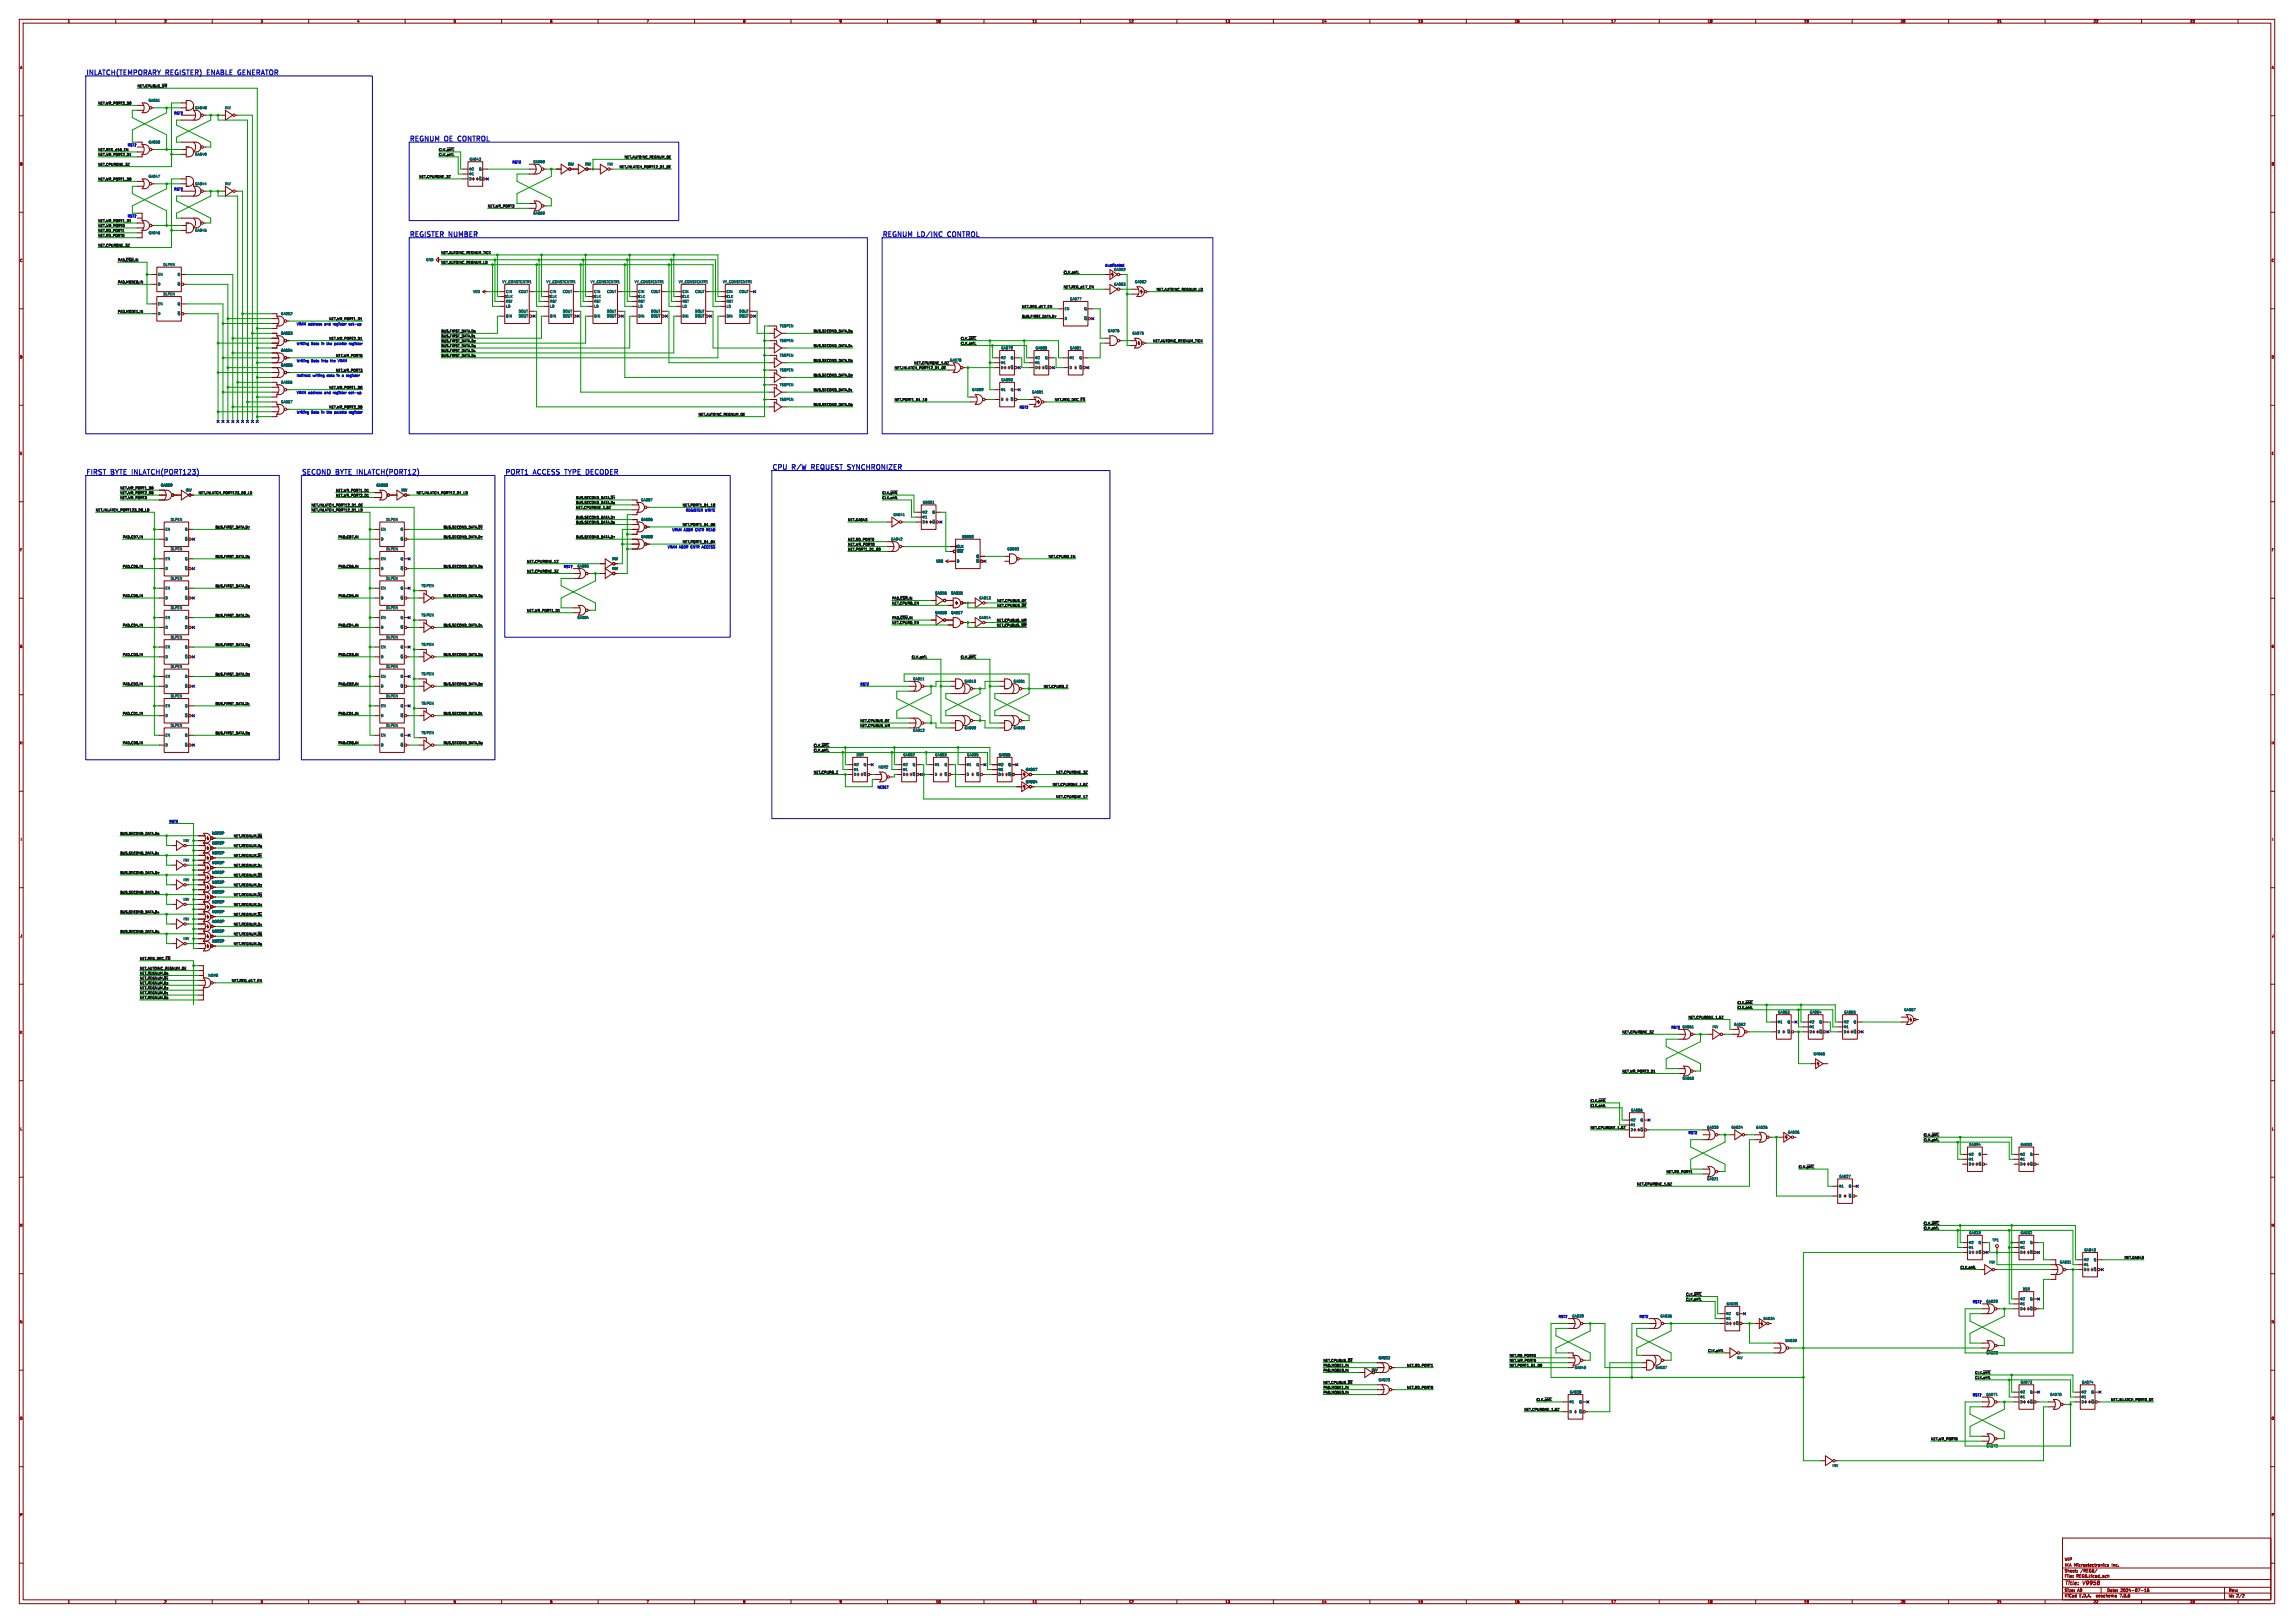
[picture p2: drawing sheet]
<svg xmlns="http://www.w3.org/2000/svg" width="1189mm" height="841mm" viewBox="0 0 1189 841" stroke-linecap="round" stroke-linejoin="round" font-family="sans-serif">
<defs><g id="words">
<g font-size="3.5" fill="#0000c2">
<text x="44" y="39">INLATCH(TEMPORARY REGISTER)</text>
<text x="109" y="39">ENABLE GENERATOR</text>
<text x="212" y="73">REGNUM</text>
<text x="231" y="73">OE</text>
<text x="239" y="73">CONTROL</text>
<text x="212" y="123">REGISTER</text>
<text x="233" y="123">NUMBER</text>
<text x="457" y="123">REGNUM</text>
<text x="476" y="123">LD/INC</text>
<text x="492" y="123">CONTROL</text>
<text x="400" y="244">CPU</text>
<text x="411" y="244">R/W</text>
<text x="422" y="244">REQUEST</text>
<text x="442" y="244">SYNCHRONIZER</text>
<text x="44" y="246">FIRST</text>
<text x="58" y="246">BYTE INLATCH(PORT123)</text>
<text x="156" y="246">SECOND</text>
<text x="174" y="246">BYTE INLATCH(PORT12)</text>
<text x="262" y="246">PORT1</text>
<text x="277" y="246">ACCESS</text>
<text x="294" y="246">TYPE</text>
<text x="306" y="246">DECODER</text>
</g>
<g font-size="2.8" fill="#840000">
<text x="1070" y="822">Title:</text>
<text x="1080" y="822">V9958</text>
</g>
<g font-size="2.1" fill="#840000">
<text x="1070" y="809">WIP</text>
<text x="1070" y="815">Sheet:</text>
<text x="1070" y="812">IKA</text>
<text x="1075" y="812">Microelectronics</text>
<text x="1078" y="815">/REG0/</text>
<text x="1095" y="812">Inc.</text>
<text x="1070" y="818">File:</text>
<text x="1076" y="818">REG0.kicad_sch</text>
<text x="1070" y="828">KiCad</text>
<text x="1070" y="825">Size:</text>
<text x="1077" y="825">A0</text>
<text x="1078" y="828">E.D.A.</text>
<text x="1087" y="828">eeschema</text>
<text x="1092" y="825">Date:</text>
<text x="1099" y="828">7.0.6</text>
<text x="1099" y="825">2024-07-16</text>
<text x="1155" y="825">Rev:</text>
<text x="1155" y="828">Id:</text>
<text x="1159" y="828">2/2</text>
</g>
<g font-size="1.8" fill="#840000">
<text x="35" y="12">1</text>
<text x="85" y="12">2</text>
<text x="135" y="12">3</text>
<text x="185" y="12">4</text>
<text x="235" y="12">5</text>
<text x="285" y="12">6</text>
<text x="335" y="12">7</text>
<text x="385" y="12">8</text>
<text x="435" y="12">9</text>
<text x="485" y="12">10</text>
<text x="535" y="12">11</text>
<text x="585" y="12">12</text>
<text x="635" y="12">13</text>
<text x="685" y="12">14</text>
<text x="735" y="12">15</text>
<text x="785" y="12">16</text>
<text x="835" y="12">17</text>
<text x="885" y="12">18</text>
<text x="935" y="12">19</text>
<text x="985" y="12">20</text>
<text x="1035" y="12">21</text>
<text x="1085" y="12">22</text>
<text x="1135" y="12">23</text>
<text x="10" y="36">A</text>
<text x="1177" y="36">A</text>
<text x="10" y="86">B</text>
<text x="1177" y="86">B</text>
<text x="10" y="136">C</text>
<text x="1177" y="136">C</text>
<text x="10" y="186">D</text>
<text x="1177" y="186">D</text>
<text x="10" y="236">E</text>
<text x="1177" y="236">E</text>
<text x="10" y="286">F</text>
<text x="1177" y="286">F</text>
<text x="10" y="336">G</text>
<text x="1177" y="336">G</text>
<text x="10" y="386">H</text>
<text x="1177" y="386">H</text>
<text x="11" y="436">I</text>
<text x="1178" y="436">I</text>
<text x="10" y="486">J</text>
<text x="1177" y="486">J</text>
<text x="10" y="536">K</text>
<text x="1177" y="536">K</text>
<text x="10" y="586">L</text>
<text x="1177" y="586">L</text>
<text x="10" y="636">M</text>
<text x="1177" y="636">M</text>
<text x="10" y="686">N</text>
<text x="1177" y="686">N</text>
<text x="711" y="711">INV</text>
<text x="10" y="736">O</text>
<text x="1177" y="736">O</text>
<text x="10" y="786">P</text>
<text x="1177" y="786">P</text>
<text x="35" y="831">1</text>
<text x="85" y="831">2</text>
<text x="135" y="831">3</text>
<text x="185" y="831">4</text>
<text x="235" y="831">5</text>
<text x="285" y="831">6</text>
<text x="335" y="831">7</text>
<text x="385" y="831">8</text>
<text x="435" y="831">9</text>
<text x="485" y="831">10</text>
<text x="535" y="831">11</text>
<text x="585" y="831">12</text>
<text x="635" y="831">13</text>
<text x="685" y="831">14</text>
<text x="735" y="831">15</text>
<text x="785" y="831">16</text>
<text x="835" y="831">17</text>
<text x="885" y="831">18</text>
<text x="935" y="831">19</text>
<text x="985" y="831">20</text>
<text x="1035" y="831">21</text>
<text x="1085" y="831">22</text>
<text x="1135" y="831">23</text>
</g>
<g font-size="1.8" fill="#0f0f0f">
<text x="71" y="45">NET.CPUBUS_~{WR}</text>
<text x="51" y="54">NET.WR_PORT2_D0</text>
<text x="51" y="78">NET.REG_d16_EN</text>
<text x="51" y="81">NET.WR_PORT2_D1</text>
<text x="227" y="81">CLK.phiL</text>
<text x="227" y="78">CLK.~{phiL}</text>
<text x="324" y="82">NET.AUTOINC_REGNUM_OE</text>
<text x="51" y="86">NET.CPURQNE_3Z</text>
<text x="321" y="87">NET.INLATCH_PORT12_D1_OE</text>
<text x="51" y="94">NET.WR_PORT1_D0</text>
<text x="217" y="92">NET.CPURQNE_3Z</text>
<text x="253" y="108">NET.WR_PORT3</text>
<text x="51" y="118">NET.WR_PORT0</text>
<text x="51" y="115">NET.WR_PORT1_D1</text>
<text x="51" y="120">NET.RD_PORT1</text>
<text x="51" y="123">NET.RD_PORT0</text>
<text x="51" y="128">NET.CPURQNE_3Z</text>
<text x="229" y="132">NET.AUTOINC_REGNUM_TICK</text>
<text x="61" y="136">PAD.~{CSW}.IN</text>
<text x="229" y="137">NET.AUTOINC_REGNUM_LD</text>
<text x="551" y="142">CLK.phiL</text>
<text x="61" y="147">PAD.MODE0.IN</text>
<text x="551" y="150">NET.REG_d17_EN</text>
<text x="599" y="151">NET.AUTOINC_REGNUM_LD</text>
<text x="530" y="160">NET.REG_d17_EN</text>
<text x="61" y="162">PAD.MODE1.IN</text>
<text x="171" y="166">NET.WR_PORT1_D1</text>
<text x="530" y="165">BUS.FIRST_DATA.D_{7}</text>
<text x="229" y="172">BUS.FIRST_DATA.D_{0}</text>
<text x="422" y="172">BUS.SECOND_DATA.D_{5}</text>
<text x="171" y="176">NET.WR_PORT2_D1</text>
<text x="229" y="175">BUS.FIRST_DATA.D_{1}</text>
<text x="229" y="180">BUS.FIRST_DATA.D_{3}</text>
<text x="229" y="177">BUS.FIRST_DATA.D_{2}</text>
<text x="422" y="180">BUS.SECOND_DATA.D_{4}</text>
<text x="498" y="179">CLK.phiL</text>
<text x="498" y="176">CLK.~{phiL}</text>
<text x="598" y="177">NET.AUTOINC_REGNUM_TICK</text>
<text x="174" y="185">NET.WR_PORT0</text>
<text x="229" y="183">BUS.FIRST_DATA.D_{4}</text>
<text x="229" y="185">BUS.FIRST_DATA.D_{5}</text>
<text x="422" y="188">BUS.SECOND_DATA.D_{3}</text>
<text x="464" y="191">NET.INLATCH_PORT12_D1_OE</text>
<text x="474" y="189">NET.CPURQNE_1.5Z</text>
<text x="174" y="193">NET.WR_PORT3</text>
<text x="422" y="195">BUS.SECOND_DATA.D_{2}</text>
<text x="171" y="202">NET.WR_PORT1_D0</text>
<text x="422" y="203">BUS.SECOND_DATA.D_{1}</text>
<text x="464" y="208">NET.PORT1_D1_10</text>
<text x="547" y="208">NET.REG_DEC_~{EN}</text>
<text x="171" y="212">NET.WR_PORT2_D0</text>
<text x="362" y="216">NET.AUTOINC_REGNUM_OE</text>
<text x="422" y="210">BUS.SECOND_DATA.D_{0}</text>
<text x="62" y="256">NET.WR_PORT2_D0</text>
<text x="62" y="254">NET.WR_PORT1_D0</text>
<text x="103" y="256">NET.INLATCH_PORT123_D0_LD</text>
<text x="174" y="255">NET.WR_PORT1_D1</text>
<text x="174" y="257">NET.WR_PORT2_D1</text>
<text x="216" y="256">NET.INLATCH_PORT12_D1_LD</text>
<text x="457" y="256">CLK.~{phiL}</text>
<text x="62" y="259">NET.WR_PORT3</text>
<text x="161" y="263">NET.INLATCH_PORT12_D1_OE</text>
<text x="298" y="261">BUS.SECOND_DATA.D_{6}</text>
<text x="298" y="264">NET.CPURQNE_1.5Z</text>
<text x="298" y="259">BUS.SECOND_DATA.~{D_{7}}</text>
<text x="354" y="263">NET.PORT1_D1_10</text>
<text x="457" y="259">CLK.phiL</text>
<text x="50" y="265">NET.INLATCH_PORT123_D0_LD</text>
<text x="161" y="265">NET.INLATCH_PORT12_D1_LD</text>
<text x="298" y="269">BUS.SECOND_DATA.D_{7}</text>
<text x="112" y="274">BUS.FIRST_DATA.D_{7}</text>
<text x="230" y="274">BUS.SECOND_DATA.~{D_{7}}</text>
<text x="298" y="271">BUS.SECOND_DATA.D_{6}</text>
<text x="354" y="273">NET.PORT1_D1_00</text>
<text x="439" y="270">NET.GA043</text>
<text x="63" y="279">PAD.CD7.IN</text>
<text x="175" y="279">PAD.CD7.IN</text>
<text x="230" y="279">BUS.SECOND_DATA.D_{7}</text>
<text x="298" y="279">BUS.SECOND_DATA.D_{7}</text>
<text x="354" y="282">NET.PORT1_D1_0X</text>
<text x="439" y="280">NET.RD_PORT0</text>
<text x="439" y="283">NET.WR_PORT0</text>
<text x="439" y="285">NET.PORT1_D1_00</text>
<text x="112" y="289">BUS.FIRST_DATA.D_{6}</text>
<text x="273" y="292">NET.CPURQNE_1Z</text>
<text x="543" y="289">NET.CPURQ_EN</text>
<text x="63" y="294">PAD.CD6.IN</text>
<text x="175" y="294">PAD.CD6.IN</text>
<text x="230" y="294">BUS.SECOND_DATA.D_{6}</text>
<text x="273" y="297">NET.CPURQNE_3Z</text>
<text x="112" y="304">BUS.FIRST_DATA.D_{5}</text>
<text x="63" y="310">PAD.CD5.IN</text>
<text x="175" y="310">PAD.CD5.IN</text>
<text x="230" y="310">BUS.SECOND_DATA.D_{5}</text>
<text x="462" y="311">PAD.~{CSR}.IN</text>
<text x="273" y="317">NET.WR_PORT1_D1</text>
<text x="462" y="313">NET.CPURQ_EN</text>
<text x="517" y="315">NET.CPUBUS_~{OE}</text>
<text x="517" y="312">NET.CPUBUS_OE</text>
<text x="112" y="320">BUS.FIRST_DATA.D_{4}</text>
<text x="462" y="321">PAD.~{CSW}.IN</text>
<text x="462" y="323">NET.CPURQ_EN</text>
<text x="517" y="322">NET.CPUBUS_WR</text>
<text x="63" y="325">PAD.CD4.IN</text>
<text x="175" y="325">PAD.CD4.IN</text>
<text x="230" y="325">BUS.SECOND_DATA.D_{4}</text>
<text x="517" y="325">NET.CPUBUS_~{WR}</text>
<text x="112" y="335">BUS.FIRST_DATA.D_{3}</text>
<text x="63" y="340">PAD.CD3.IN</text>
<text x="175" y="340">PAD.CD3.IN</text>
<text x="230" y="340">BUS.SECOND_DATA.D_{3}</text>
<text x="472" y="341">CLK.phiL</text>
<text x="498" y="341">CLK.~{phiL}</text>
<text x="112" y="350">BUS.FIRST_DATA.D_{2}</text>
<text x="63" y="355">PAD.CD2.IN</text>
<text x="175" y="355">PAD.CD2.IN</text>
<text x="230" y="355">BUS.SECOND_DATA.D_{2}</text>
<text x="541" y="357">NET.CPURQ_Z</text>
<text x="112" y="365">BUS.FIRST_DATA.D_{1}</text>
<text x="63" y="370">PAD.CD1.IN</text>
<text x="175" y="370">PAD.CD1.IN</text>
<text x="230" y="370">BUS.SECOND_DATA.D_{1}</text>
<text x="446" y="377">NET.CPUBUS_WR</text>
<text x="446" y="374">NET.CPUBUS_OE</text>
<text x="112" y="381">BUS.FIRST_DATA.D_{0}</text>
<text x="63" y="386">PAD.CD0.IN</text>
<text x="175" y="386">PAD.CD0.IN</text>
<text x="230" y="386">BUS.SECOND_DATA.D_{0}</text>
<text x="422" y="390">CLK.phiL</text>
<text x="422" y="387">CLK.~{phiL}</text>
<text x="422" y="401">NET.CPURQ_Z</text>
<text x="547" y="401">NET.CPURQNE_3Z</text>
<text x="545" y="407">NET.CPURQNE_1.5Z</text>
<text x="547" y="414">NET.CPURQNE_1Z</text>
<text x="62" y="433">BUS.SECOND_DATA.D_{0}</text>
<text x="121" y="434">NET.REGNUM.~{D_{0}}</text>
<text x="62" y="443">BUS.SECOND_DATA.D_{1}</text>
<text x="121" y="439">NET.REGNUM.D_{0}</text>
<text x="121" y="444">NET.REGNUM.~{D_{1}}</text>
<text x="121" y="449">NET.REGNUM.D_{1}</text>
<text x="62" y="453">BUS.SECOND_DATA.D_{2}</text>
<text x="121" y="454">NET.REGNUM.~{D_{2}}</text>
<text x="121" y="459">NET.REGNUM.D_{2}</text>
<text x="62" y="463">BUS.SECOND_DATA.D_{3}</text>
<text x="121" y="464">NET.REGNUM.~{D_{3}}</text>
<text x="62" y="473">BUS.SECOND_DATA.D_{4}</text>
<text x="121" y="470">NET.REGNUM.D_{3}</text>
<text x="121" y="480">NET.REGNUM.D_{4}</text>
<text x="121" y="475">NET.REGNUM.~{D_{4}}</text>
<text x="62" y="484">BUS.SECOND_DATA.D_{5}</text>
<text x="121" y="485">NET.REGNUM.~{D_{5}}</text>
<text x="121" y="490">NET.REGNUM.D_{5}</text>
<text x="72" y="497">NET.REG_DEC_~{EN}</text>
<text x="72" y="503">NET.AUTOINC_REGNUM_OE</text>
<text x="72" y="508">NET.REGNUM.~{D_{4}}</text>
<text x="72" y="505">NET.REGNUM.D_{5}</text>
<text x="120" y="509">NET.REG_d17_EN</text>
<text x="72" y="513">NET.REGNUM.D_{2}</text>
<text x="72" y="510">NET.REGNUM.D_{3}</text>
<text x="72" y="515">NET.REGNUM.D_{1}</text>
<text x="72" y="518">NET.REGNUM.~{D_{0}}</text>
<text x="900" y="520">CLK.~{phiL}</text>
<text x="875" y="528">NET.CPURQNE_1.5Z</text>
<text x="900" y="523">CLK.phiL</text>
<text x="841" y="536">NET.CPURQNE_3Z</text>
<text x="841" y="556">NET.WR_PORT2_D1</text>
<text x="824" y="571">CLK.~{phiL}</text>
<text x="824" y="574">CLK.phiL</text>
<text x="824" y="585">NET.CPURQNE_1.5Z</text>
<text x="997" y="591">CLK.phiL</text>
<text x="997" y="589">CLK.~{phiL}</text>
<text x="932" y="605">CLK.~{phiL}</text>
<text x="864" y="608">NET.RD_PORT1</text>
<text x="848" y="614">NET.CPURQNE_1.5Z</text>
<text x="997" y="635">CLK.~{phiL}</text>
<text x="997" y="637">CLK.phiL</text>
<text x="1101" y="652">NET.GA043</text>
<text x="1016" y="658">CLK.phiL</text>
<text x="874" y="671">CLK.~{phiL}</text>
<text x="874" y="674">CLK.phiL</text>
<text x="885" y="701">CLK.phiL</text>
<text x="686" y="706">NET.CPUBUS_~{OE}</text>
<text x="782" y="703">NET.RD_PORT0</text>
<text x="782" y="706">NET.WR_PORT0</text>
<text x="686" y="711">PAD.MODE0.IN</text>
<text x="686" y="708">PAD.MODE1.IN</text>
<text x="729" y="708">NET.RD_PORT1</text>
<text x="782" y="708">NET.PORT1_D1_00</text>
<text x="1024" y="712">CLK.~{phiL}</text>
<text x="686" y="717">NET.CPUBUS_~{OE}</text>
<text x="686" y="720">PAD.MODE1.IN</text>
<text x="729" y="720">NET.RD_PORT0</text>
<text x="1024" y="715">CLK.phiL</text>
<text x="686" y="722">PAD.MODE0.IN</text>
<text x="790" y="731">NET.CPURQNE_1.5Z</text>
<text x="796" y="726">CLK.~{phiL}</text>
<text x="1094" y="726">NET.INLATCH_PORT0_OE</text>
<text x="1001" y="746">NET.WR_PORT0</text>
</g>
<g font-size="1.8" fill="#006464">
<text x="77" y="53">GA051</text>
<text x="101" y="57">GA048</text>
<text x="116" y="57">INV</text>
<text x="77" y="75">GA050</text>
<text x="101" y="81">GA049</text>
<text x="243" y="83">GA043</text>
<text x="276" y="85">GA068</text>
<text x="294" y="86">INV</text>
<text x="303" y="86">INV</text>
<text x="315" y="86">INV</text>
<text x="77" y="92">GA047</text>
<text x="243" y="94">D</text>
<text x="248" y="94">~{Q}</text>
<text x="101" y="96">GA044</text>
<text x="116" y="96">INV</text>
<text x="276" y="111">GA069</text>
<text x="77" y="122">GA046</text>
<text x="101" y="120">GA045</text>
<text x="221" y="135">GND</text>
<text x="82" y="143">EN</text>
<text x="85" y="138">DLPEN</text>
<text x="92" y="143">Q</text>
<text x="577" y="141">GA092</text>
<text x="82" y="148">D</text>
<text x="92" y="148">~{Q}</text>
<text x="260" y="147">VY_CONSTCNTR1</text>
<text x="283" y="147">VY_CONSTCNTR1</text>
<text x="306" y="147">VY_CONSTCNTR1</text>
<text x="329" y="147">VY_CONSTCNTR1</text>
<text x="352" y="147">VY_CONSTCNTR1</text>
<text x="375" y="147">VY_CONSTCNTR1</text>
<text x="577" y="148">GA083</text>
<text x="588" y="147">GA082</text>
<text x="85" y="153">DLPEN</text>
<text x="245" y="152">VDD</text>
<text x="262" y="152">CIN</text>
<text x="262" y="155">CLK</text>
<text x="269" y="152">COUT</text>
<text x="285" y="152">CIN</text>
<text x="285" y="155">CLK</text>
<text x="292" y="152">COUT</text>
<text x="308" y="152">CIN</text>
<text x="308" y="155">CLK</text>
<text x="314" y="152">COUT</text>
<text x="331" y="152">CIN</text>
<text x="331" y="155">CLK</text>
<text x="337" y="152">COUT</text>
<text x="354" y="152">CIN</text>
<text x="354" y="155">CLK</text>
<text x="360" y="152">COUT</text>
<text x="376" y="152">CIN</text>
<text x="376" y="155">CLK</text>
<text x="383" y="152">COUT</text>
<text x="554" y="156">GA077</text>
<text x="82" y="158">EN</text>
<text x="92" y="158">Q</text>
<text x="262" y="160">LD</text>
<text x="262" y="157">RST</text>
<text x="285" y="160">LD</text>
<text x="285" y="157">RST</text>
<text x="308" y="160">LD</text>
<text x="308" y="157">RST</text>
<text x="331" y="160">LD</text>
<text x="331" y="157">RST</text>
<text x="354" y="160">LD</text>
<text x="354" y="157">RST</text>
<text x="376" y="160">LD</text>
<text x="376" y="157">RST</text>
<text x="552" y="161">EN</text>
<text x="562" y="161">Q</text>
<text x="82" y="163">D</text>
<text x="92" y="163">~{Q}</text>
<text x="145" y="163">GA052</text>
<text x="262" y="165">DIN</text>
<text x="269" y="162">DOUT</text>
<text x="269" y="165">~{DOUT}</text>
<text x="285" y="165">DIN</text>
<text x="292" y="162">DOUT</text>
<text x="292" y="165">~{DOUT}</text>
<text x="308" y="165">DIN</text>
<text x="314" y="162">DOUT</text>
<text x="314" y="165">~{DOUT}</text>
<text x="331" y="165">DIN</text>
<text x="337" y="162">DOUT</text>
<text x="337" y="165">~{DOUT}</text>
<text x="354" y="165">DIN</text>
<text x="360" y="162">DOUT</text>
<text x="360" y="165">~{DOUT}</text>
<text x="376" y="165">DIN</text>
<text x="383" y="162">DOUT</text>
<text x="383" y="165">~{DOUT}</text>
<text x="552" y="166">D</text>
<text x="562" y="166">~{Q}</text>
<text x="145" y="174">GA053</text>
<text x="404" y="170">TSBPEN</text>
<text x="574" y="172">GA076</text>
<text x="587" y="174">GA075</text>
<text x="404" y="177">TSBPEN</text>
<text x="145" y="182">GA054</text>
<text x="404" y="185">TSBPEN</text>
<text x="519" y="181">GA079</text>
<text x="537" y="181">GA080</text>
<text x="554" y="181">GA081</text>
<text x="145" y="190">GA055</text>
<text x="492" y="188">GA078</text>
<text x="519" y="191">D</text>
<text x="524" y="191">~{Q}</text>
<text x="536" y="191">D</text>
<text x="542" y="191">~{Q}</text>
<text x="554" y="191">D</text>
<text x="559" y="191">~{Q}</text>
<text x="404" y="193">TSBPEN</text>
<text x="519" y="198">GA090</text>
<text x="145" y="199">GA056</text>
<text x="404" y="200">TSBPEN</text>
<text x="504" y="203">GA089</text>
<text x="145" y="209">GA057</text>
<text x="404" y="208">TSBPEN</text>
<text x="519" y="208">D</text>
<text x="524" y="208">~{Q}</text>
<text x="535" y="204">GA091</text>
<text x="83" y="252">GA059</text>
<text x="96" y="255">INV</text>
<text x="195" y="252">GA058</text>
<text x="208" y="255">INV</text>
<text x="332" y="260">GA087</text>
<text x="478" y="261">GB001</text>
<text x="463" y="268">GA041</text>
<text x="86" y="275">EN</text>
<text x="88" y="270">DLPEN</text>
<text x="96" y="275">Q</text>
<text x="197" y="275">EN</text>
<text x="200" y="270">DLPEN</text>
<text x="208" y="275">Q</text>
<text x="332" y="270">GA086</text>
<text x="478" y="271">D</text>
<text x="483" y="271">~{Q}</text>
<text x="86" y="280">D</text>
<text x="96" y="280">~{Q}</text>
<text x="197" y="280">D</text>
<text x="208" y="280">~{Q}</text>
<text x="332" y="279">GA088</text>
<text x="462" y="280">GA042</text>
<text x="498" y="279">GB002</text>
<text x="88" y="285">DLPEN</text>
<text x="200" y="285">DLPEN</text>
<text x="496" y="284">CLK</text>
<text x="496" y="287">~{RST}</text>
<text x="522" y="285">GB003</text>
<text x="86" y="290">EN</text>
<text x="96" y="290">Q</text>
<text x="197" y="290">EN</text>
<text x="208" y="290">Q</text>
<text x="317" y="290">INV</text>
<text x="485" y="292">VDD</text>
<text x="496" y="292">D</text>
<text x="506" y="289">Q</text>
<text x="506" y="292">~{Q}</text>
<text x="86" y="296">D</text>
<text x="96" y="296">~{Q}</text>
<text x="197" y="296">D</text>
<text x="208" y="296">~{Q}</text>
<text x="299" y="294">GA085</text>
<text x="317" y="296">INV</text>
<text x="86" y="306">EN</text>
<text x="88" y="301">DLPEN</text>
<text x="96" y="306">Q</text>
<text x="197" y="306">EN</text>
<text x="200" y="301">DLPEN</text>
<text x="208" y="306">Q</text>
<text x="218" y="304">TSIPEN</text>
<text x="86" y="311">D</text>
<text x="96" y="311">~{Q}</text>
<text x="197" y="311">D</text>
<text x="208" y="311">~{Q}</text>
<text x="485" y="308">GA016</text>
<text x="493" y="308">GA015</text>
<text x="507" y="311">GA013</text>
<text x="88" y="316">DLPEN</text>
<text x="200" y="316">DLPEN</text>
<text x="86" y="321">EN</text>
<text x="96" y="321">Q</text>
<text x="197" y="321">EN</text>
<text x="208" y="321">Q</text>
<text x="218" y="320">TSIPEN</text>
<text x="299" y="321">GA084</text>
<text x="485" y="318">GA018</text>
<text x="493" y="318">GA017</text>
<text x="507" y="321">GA014</text>
<text x="86" y="326">D</text>
<text x="96" y="326">~{Q}</text>
<text x="197" y="326">D</text>
<text x="208" y="326">~{Q}</text>
<text x="88" y="331">DLPEN</text>
<text x="200" y="331">DLPEN</text>
<text x="218" y="335">TSIPEN</text>
<text x="86" y="341">D</text>
<text x="86" y="336">EN</text>
<text x="96" y="336">Q</text>
<text x="96" y="341">~{Q}</text>
<text x="197" y="341">D</text>
<text x="197" y="336">EN</text>
<text x="208" y="336">Q</text>
<text x="208" y="341">~{Q}</text>
<text x="88" y="346">DLPEN</text>
<text x="200" y="346">DLPEN</text>
<text x="86" y="351">EN</text>
<text x="96" y="351">Q</text>
<text x="197" y="351">EN</text>
<text x="208" y="351">Q</text>
<text x="218" y="350">TSIPEN</text>
<text x="473" y="353">GA011</text>
<text x="500" y="354">GA010</text>
<text x="525" y="354">GA001</text>
<text x="86" y="356">D</text>
<text x="96" y="356">~{Q}</text>
<text x="197" y="356">D</text>
<text x="208" y="356">~{Q}</text>
<text x="88" y="362">DLPEN</text>
<text x="200" y="362">DLPEN</text>
<text x="218" y="365">TSIPEN</text>
<text x="86" y="372">D</text>
<text x="86" y="367">EN</text>
<text x="96" y="367">Q</text>
<text x="96" y="372">~{Q}</text>
<text x="197" y="372">D</text>
<text x="197" y="367">EN</text>
<text x="208" y="367">Q</text>
<text x="208" y="372">~{Q}</text>
<text x="88" y="377">DLPEN</text>
<text x="200" y="377">DLPEN</text>
<text x="86" y="382">EN</text>
<text x="96" y="382">Q</text>
<text x="197" y="382">EN</text>
<text x="208" y="382">Q</text>
<text x="218" y="381">TSIPEN</text>
<text x="473" y="379">GA012</text>
<text x="500" y="378">GA009</text>
<text x="525" y="378">GA008</text>
<text x="86" y="387">D</text>
<text x="96" y="387">~{Q}</text>
<text x="197" y="387">D</text>
<text x="208" y="387">~{Q}</text>
<text x="444" y="392">DSR</text>
<text x="468" y="392">GA002</text>
<text x="485" y="392">GA003</text>
<text x="501" y="392">GA005</text>
<text x="518" y="392">GA006</text>
<text x="455" y="398">NOR2</text>
<text x="532" y="400">GA007</text>
<text x="442" y="402">D</text>
<text x="448" y="402">~{Q}</text>
<text x="468" y="402">D</text>
<text x="473" y="402">~{Q}</text>
<text x="484" y="402">D</text>
<text x="489" y="402">~{Q}</text>
<text x="501" y="402">D</text>
<text x="506" y="402">~{Q}</text>
<text x="517" y="402">D</text>
<text x="522" y="402">~{Q}</text>
<text x="532" y="406">GA004</text>
<text x="95" y="436">INV</text>
<text x="110" y="433">NOR2P</text>
<text x="110" y="438">NOR2P</text>
<text x="110" y="443">NOR2P</text>
<text x="95" y="447">INV</text>
<text x="110" y="448">NOR2P</text>
<text x="110" y="453">NOR2P</text>
<text x="95" y="457">INV</text>
<text x="110" y="458">NOR2P</text>
<text x="95" y="467">INV</text>
<text x="110" y="463">NOR2P</text>
<text x="110" y="468">NOR2P</text>
<text x="110" y="473">NOR2P</text>
<text x="95" y="477">INV</text>
<text x="110" y="478">NOR2P</text>
<text x="110" y="483">NOR2P</text>
<text x="95" y="487">INV</text>
<text x="110" y="489">NOR2P</text>
<text x="108" y="506">NOR8</text>
<text x="921" y="525">GA063</text>
<text x="938" y="525">GA064</text>
<text x="956" y="525">GA065</text>
<text x="987" y="524">GA067</text>
<text x="872" y="533">GA061</text>
<text x="887" y="533">INV</text>
<text x="899" y="532">GA062</text>
<text x="921" y="536">D</text>
<text x="926" y="536">~{Q}</text>
<text x="938" y="536">D</text>
<text x="943" y="536">~{Q}</text>
<text x="956" y="536">D</text>
<text x="961" y="536">~{Q}</text>
<text x="940" y="547">GA066</text>
<text x="872" y="560">GA060</text>
<text x="845" y="576">GA006</text>
<text x="845" y="586">D</text>
<text x="850" y="586">~{Q}</text>
<text x="885" y="585">GA020</text>
<text x="897" y="585">GA024</text>
<text x="910" y="585">GA025</text>
<text x="927" y="588">GA026</text>
<text x="1021" y="594">GA094</text>
<text x="1047" y="594">GA093</text>
<text x="1020" y="604">D</text>
<text x="1025" y="604">~{Q}</text>
<text x="1047" y="604">D</text>
<text x="1052" y="604">~{Q}</text>
<text x="885" y="612">GA021</text>
<text x="953" y="610">GA027</text>
<text x="953" y="621">D</text>
<text x="958" y="621">~{Q}</text>
<text x="1021" y="640">GA033</text>
<text x="1047" y="640">GA032</text>
<text x="1033" y="643">TP1</text>
<text x="1020" y="650">D</text>
<text x="1025" y="650">~{Q}</text>
<text x="1047" y="650">D</text>
<text x="1052" y="650">~{Q}</text>
<text x="1080" y="649">GA043</text>
<text x="1031" y="655">INV</text>
<text x="1068" y="655">GA031</text>
<text x="1080" y="659">D</text>
<text x="1085" y="659">~{Q}</text>
<text x="1048" y="669">DSR</text>
<text x="895" y="677">GA035</text>
<text x="1029" y="675">GA029</text>
<text x="815" y="683">GA039</text>
<text x="861" y="683">GA036</text>
<text x="1047" y="679">D</text>
<text x="1052" y="679">~{Q}</text>
<text x="895" y="687">D</text>
<text x="900" y="687">~{Q}</text>
<text x="914" y="684">GA034</text>
<text x="925" y="696">GA030</text>
<text x="1029" y="702">GA028</text>
<text x="714" y="704">GA022</text>
<text x="900" y="704">INV</text>
<text x="816" y="710">GA040</text>
<text x="858" y="710">GA037</text>
<text x="714" y="716">GA023</text>
<text x="1047" y="717">GA073</text>
<text x="1079" y="717">GA074</text>
<text x="814" y="722">GA038</text>
<text x="1029" y="723">GA071</text>
<text x="1062" y="723">GA070</text>
<text x="1047" y="727">D</text>
<text x="1052" y="727">~{Q}</text>
<text x="1079" y="727">D</text>
<text x="1084" y="727">~{Q}</text>
<text x="813" y="732">D</text>
<text x="818" y="732">~{Q}</text>
<text x="1029" y="750">GA072</text>
<text x="950" y="760">INV</text>
</g>
<g font-size="1.8" fill="#0000c2">
<text x="90" y="59">RST?</text>
<text x="66" y="76">RST?</text>
<text x="265" y="85">RST?</text>
<text x="90" y="99">RST?</text>
<text x="66" y="113">RST?</text>
<text x="573" y="138">duplicated</text>
<text x="154" y="169">VRAM address</text>
<text x="168" y="169">and</text>
<text x="173" y="169">register</text>
<text x="181" y="169">set-up</text>
<text x="154" y="179">Writing</text>
<text x="161" y="179">Data</text>
<text x="167" y="179">in</text>
<text x="170" y="179">the</text>
<text x="174" y="179">palette</text>
<text x="182" y="179">register</text>
<text x="154" y="188">Writing</text>
<text x="161" y="188">Data</text>
<text x="167" y="188">into</text>
<text x="172" y="188">the</text>
<text x="176" y="188">VRAM</text>
<text x="154" y="195">Indirect</text>
<text x="162" y="195">writing</text>
<text x="170" y="195">data</text>
<text x="175" y="195">in</text>
<text x="178" y="195">a</text>
<text x="180" y="195">register</text>
<text x="154" y="204">VRAM address</text>
<text x="168" y="204">and</text>
<text x="173" y="204">register</text>
<text x="181" y="204">set-up</text>
<text x="154" y="214">Writing</text>
<text x="161" y="214">Data</text>
<text x="167" y="214">in</text>
<text x="170" y="214">the</text>
<text x="174" y="214">palette</text>
<text x="182" y="214">register</text>
<text x="528" y="212">RST?</text>
<text x="355" y="265">REGISTER WRITE</text>
<text x="348" y="275">VRAM ADDR CNTR READ</text>
<text x="346" y="284">VRAM ADDR CNTR ACCESS</text>
<text x="292" y="294">RST?</text>
<text x="446" y="355">RST?</text>
<text x="455" y="409">NEDET</text>
<text x="88" y="426">RST?</text>
<text x="866" y="533">RST?</text>
<text x="875" y="588">RST?</text>
<text x="1022" y="675">RST?</text>
<text x="808" y="683">RST?</text>
<text x="850" y="683">RST?</text>
<text x="1022" y="724">RST?</text>
</g>
</g></defs>
<g fill="none" stroke="#840000" stroke-width=".52">
<path d="M10 10h1169v821h-1169zM12 12h1165v817h-1165zM60 10v2M110 10v2M160 10v2M210 10v2M260 10v2M310 10v2M360 10v2M410 10v2M460 10v2M510 10v2"/>
<path d="M537 12h.1M560 10v2M610 10v2M660 10v2M710 10v2M760 10v2M810 10v2M860 10v2M910 10v2M960 10v2M1010 10v2M1037 12h.1"/>
<path d="M1060 10v2M1110 10v2M1160 10v2M10 60h2M71 57h3M71 55h3M74 53l2 1 1 2-1 2h-2a4 4 0 0 0 0-5zM79 56h1M94 60h7M94 56h3M94 53h3M97 52h2l1 2v1l-1 2h-2z"/>
<path d="M100 57a4 4 0 0 1 0 5M100 57h2l2 1v2l-1 2h-1h-8M100 55v2M105 60h2M114 60h3M117 57l4 3-4 2zM122 60h1M1177 60h2M71 74h3v1M71 79h3M71 76h3M74 75a4 4 0 0 1 0 5"/>
<path d="M74 75h2l1 2-1 3h-2M79 77h1M94 74h8h1l1 2v2l-2 1h-2a4 4 0 0 0 0-5M94 77h3M97 76h2l1 2v2l-1 1h-2zM105 76h2M71 94h3M71 97h3M74 93h2l1 2-1 2-2 1a4 4 0 0 0 0-5zM74 80v1h-3M79 95h1M94 93h3"/>
<path d="M94 95h3M94 80h3M94 99h7M97 91l2 1 1 1v2l-1 1-2 1zM100 97a4 4 0 0 1 0 5M100 97h2l2 1v2l-1 1-1 1h-8M100 94v3M105 99h2M114 99h3M117 97l4 2-4 3zM122 99h1M240 88h3"/>
<path d="M240 93h3M240 90h3M243 84h7v13h-7zM245 92h1M245 93h1M245 92h.1M245 93h.1M247 92h1M247 93h1M247 92h.1M247 93h.1M250 88h3"/>
<path d="M251 93h2M274 85h3a4 4 0 0 1 0 5M274 88h4M278 85l2 2v2l-1 1h-5M282 88h1M288 88h3M291 85l4 3-4 2zM296 88h4M300 85l4 3-4 2zM305 88h1M309 88h2M311 85l4 3-4 2z"/>
<path d="M316 88h1M10 110h2M71 110h3v4M71 113h3M71 116h3M71 118h3M74 114a4 4 0 0 1 0 5M74 114l2 1 1 2-1 2h-2M74 119v4h-3M79 117h1M94 113h8l1 1 1 1v2l-2 1h-2a4 4 0 0 0 0-5M94 119h3"/>
<path d="M94 117h3M97 116h2l1 1v2l-1 1-2 1zM105 116h2M274 108h4M274 105h4M277 104l3 1 1 2-1 2h-3a4 4 0 0 0 0-5zM282 107h1M1177 110h2M71 121h3M81 138h13v13h-13zM227 135v-2l-1 2 1 1v-1h2M575 140l4 2-4 3z"/>
<path d="M10 160h2M79 157h2M79 147h2M79 142h2M81 154h13v12h-13zM94 157h3M94 142h3M95 147h2M250 151l1 1M250 151h3M251 150l-1 1M259 151h3"/>
<path d="M259 154h3M259 159h3M259 156h3M262 147h12v21h-12zM274 151h3M282 151h2M282 154h2M282 159h2M282 156h2M284 147h13v21h-13zM297 151h3M305 151h2"/>
<path d="M305 154h2M305 159h2M305 156h2M307 147h13v21h-13zM320 151h3M328 151h2M328 154h2M328 159h2M328 156h2M330 147h13v21h-13zM343 151h2M351 151h2"/>
<path d="M351 154h2M351 159h2M351 156h2M353 147h13v21h-13zM366 151h2M373 151h3M373 154h3M373 159h3M373 156h3M376 147h13v21h-13zM389 151h2M551 156h13v13h-13z"/>
<path d="M573 142h2M573 150h2M575 147l4 3-4 2zM580 142h2M580 150h2M587 150h3M587 152h3M589 149h3l1 2-1 2-3 1a4 4 0 0 0 0-5zM594 151h2M1177 160h2M79 163h2M95 163h2"/>
<path d="M141 163h3v1M141 173h3v1M141 178h3M141 175h3M141 168h3M141 165h3M144 174a4 4 0 0 1 0 5M144 174h2l1 3-1 2h-2M144 164a4 4 0 0 1 0 5M144 164h2l1 2-1 2-2 1M144 169v1h-3M144 179v1h-3"/>
<path d="M149 177h1M149 166h1M259 164h3M274 161h3M276 164h1M282 164h2M297 161h3M298 164h2M305 164h2M320 161h3M321 164h2M328 164h2"/>
<path d="M343 161h2M344 164h1M351 164h2M366 161h2M367 164h1M373 164h3M389 161h2M390 164h1M399 169h4v2M399 177h4v2M399 173h2M401 170l4 3-4 2z"/>
<path d="M401 178l4 2-4 3zM405 173h3M549 160h2M549 165h2M564 160h2M565 165h1M573 178h2M573 175h2M575 174h2l2 1v2l-1 2h-3zM580 177h2M585 179h4M585 177h4"/>
<path d="M589 175h-1a4 4 0 0 1 0 5h1M589 175l2 1 1 2-1 2h-2M593 178h1M141 190l5 1 1 1v1v2h-1l-5 1M141 183h5l1 1v1v2l-1 1h-5M141 198h3v1M141 193h4M141 185h4M144 199a4 4 0 0 1 0 5M144 199l2 1 1 2-1 2h-2M144 190a4 4 0 0 1 0 6M144 183a4 4 0 0 1 0 5"/>
<path d="M149 193h1M149 185h1M399 192h4v2M399 199h4v2M399 184h4v2M399 196h2M399 180h2M399 188h2M401 193l4 3-4 2zM401 185l4 3-4 2zM405 196h3M405 180h3"/>
<path d="M405 188h3M491 192h4M491 189h4M494 188a4 4 0 0 1 0 5h1M495 188l2 1 1 2-1 1-2 1M499 190h1M516 190h2M516 188h2M516 185h2M518 182h8v12h-8zM518 198h8v13h-8zM520 190h1"/>
<path d="M520 191h1M521 190h.1M521 191h.1M522 190h1M522 191h1M523 190h.1M523 191h.1M526 185h2M527 190h1M533 190h3M533 188h3M533 185h3"/>
<path d="M536 182h8v12h-8zM538 190h1M538 191h1M539 190h.1M539 191h.1M540 190h1M540 191h1M541 190h.1M541 191h.1M544 185h2M545 190h1M551 190h3"/>
<path d="M551 185h3M554 182h7v12h-7zM557 190h1M557 191h1M558 190h.1M558 191h.1M561 185h3M563 190h1M10 210h2M141 208h3v2M141 203h3M141 201h3"/>
<path d="M141 213h3M141 211h3M144 210a4 4 0 0 1 0 5M144 210h2l1 2-1 2-2 1M144 204v2h-3M144 215v1h-3M149 202h1M149 212h1M399 207h4v2M399 203h2M399 211h2M401 201l4 2-4 3z"/>
<path d="M401 208l4 3-4 2zM405 203h3M405 211h3M503 206h3M503 208h3M505 204l3 1 1 2-1 2-3 1a4 4 0 0 0 0-6zM511 207h1M516 202h2M516 207h2M521 207h1M522 206v1M522 207v1"/>
<path d="M526 202h2M527 207h1M533 210h4M533 207h4M536 206h3l1 2-1 2-3 1a4 4 0 0 0 0-5zM541 208h1M1177 210h2M10 260h2M83 254h4l1 1 1 2-1 1-1 1h-4M83 257h3M85 254a4 4 0 0 1 0 5M90 257h4"/>
<path d="M94 254l4 3-4 2zM99 257h1M194 255h4M194 258h4M197 254h3l1 3-1 2h-3a4 4 0 0 0 0-5zM202 257h4M206 254l4 3-4 2zM211 257h1M328 259h2v1M1177 260h2M83 279h2M83 274h2"/>
<path d="M85 271h13v12h-13zM98 274h2M99 279h1M194 279h3M194 274h3M197 271h13v12h-13zM210 274h2M211 279h1M328 279l4 1 2 1v1v1l-2 1h-4M328 274h3M328 269h2v2M328 272h3"/>
<path d="M328 264h3M328 262h3M330 271a4 4 0 0 1 0 5M330 271h3l1 2-1 2-3 1M330 260a4 4 0 0 1 0 5M330 260l3 1 1 2-1 2h-3M330 279a4 4 0 0 1 0 5M330 265v2h-2M330 276v1h-2M335 273h2M335 263h2M460 271h2"/>
<path d="M462 268l4 3-4 2zM467 271h2M475 271h3M475 265h3M475 268h3M478 262h7v12h-7zM480 270h1M480 271h1M480 270h.1M480 271h.1M482 270h1M482 271h1"/>
<path d="M482 270h.1M482 271h.1M485 265h3M486 271h2M495 279h13v16h-13zM83 295h2M83 290h2M85 286h13v12h-13zM98 290h2M99 295h1M194 295h3M194 290h3"/>
<path d="M197 286h13v12h-13zM210 290h2M211 295h1M297 295h3a4 4 0 0 1 0 5M297 297h4M301 295l2 1v3l-2 1h-4M305 297h1M311 297h3M311 292h3M314 290l3 2-3 3 3 2-3 3zM319 297h1M319 292h1"/>
<path d="M328 282h3M335 282h2M460 281h2a4 4 0 0 1 0 5M460 283h3M464 281l2 1v3l-2 1h-4M467 283h2M490 291h5M490 291l1 1M491 290l-1 1M493 286h1M493 283h2M508 288h3"/>
<path d="M509 291h2M521 291h2M521 288h2M523 287h2l2 2v1l-1 2h-3zM528 290h2M10 310h2M83 310h2M83 305h2M85 301h13v13h-13zM85 316h13v13h-13zM98 305h2M99 310h1"/>
<path d="M194 310h3M194 305h3M197 316h13v13h-13zM197 301h13v13h-13zM210 305h2M211 310h1M217 306h4v2M217 310h3M220 307l4 3-4 2zM225 310h1M297 317h4M297 315h4"/>
<path d="M300 314h2l2 2-2 2-2 1a4 4 0 0 0 0-5zM305 316h1M483 311h2M485 319l4 2-4 3zM485 309l4 2-4 3zM490 311h4M491 314h3M495 310h-1v5h1M495 310l2 1 1 1-1 2-2 1M499 312h1M503 312h2M505 310l4 2-4 3z"/>
<path d="M511 312h1M1177 310h2M83 325h2M83 320h2M83 335h2M85 331h13v13h-13zM98 320h2M98 335h2M99 325h1M194 325h3M194 320h3M194 335h3"/>
<path d="M197 331h13v13h-13zM210 320h2M210 335h2M211 325h1M217 321h4v2M217 337h4v2M217 325h3M220 338l4 2-4 3zM220 323l4 2-4 3zM225 325h1M483 321h2M490 321h4"/>
<path d="M491 324h3M495 320h-1v5h1M495 320l2 1 1 2-1 1-2 1M499 323h1M503 323h2M505 320l4 3-4 2zM511 323h1M10 360h2M83 356h2M83 351h2M83 340h2M85 347h13v12h-13z"/>
<path d="M98 351h2M99 356h1M99 340h1M194 356h3M194 351h3M194 340h3M197 347h13v12h-13zM210 351h2M211 356h1M211 340h1M217 352h4v2M217 356h3"/>
<path d="M217 340h3M220 353l4 3-4 2zM225 356h1M225 340h1M471 353h3a4 4 0 0 1 0 5M471 356h4M475 353l2 2v2l-2 1h-4M479 356h1M493 359h8l2-1v-2a2.5 2.5 0 0 0-3-2h-1a4 4 0 0 1 0 5M493 356h2M493 353h2M495 352h2l2 1v2l-1 2h-3z"/>
<path d="M504 357h1M518 359h8l2-1v-2a2.5 2.5 0 0 0-2-2h-1a4 4 0 0 1 0 5M518 356h3M518 353h3M521 352h2l1 1v2l-1 2h-2zM530 357h1M1177 360h2M83 371h2M83 366h2M85 362h13v13h-13zM85 377h13v13h-13zM98 366h2"/>
<path d="M99 371h1M194 371h3M194 366h3M197 362h13v13h-13zM197 377h13v13h-13zM210 366h2M211 371h1M217 367h4v2M217 371h3M220 368l4 3-4 2zM225 371h1M471 372h5l1 1 1 2-1 1-1 1h-5"/>
<path d="M471 375h4M474 372a4 4 0 0 1 0 5M479 375h1M493 371h8h1l1 2v2l-2 1h-2a4 4 0 0 0 0-5M493 377h2M493 375h2M495 373l2 1 2 1v2l-1 1h-3zM504 373h1M518 371h8h1l1 2v2l-1 1h-2a4 4 0 0 0 0-5M518 377h3M518 375h3M521 373l2 1 1 1v2l-1 1h-2z"/>
<path d="M530 373h1M83 386h2M83 381h2M98 381h2M99 386h1M194 386h3M194 381h3M210 381h2M211 386h1M217 382h4v2M217 386h3M220 384l4 2-4 3z"/>
<path d="M225 386h1M439 396h3M439 399h3M442 392h8v13h-8zM450 396h2M465 396h2M465 399h2M467 392h8v13h-8zM475 396h3M481 396h3M484 392h7v13h-7zM491 396h3"/>
<path d="M498 396h2M500 392h8v13h-8zM508 396h3M514 396h3M514 399h3M517 392h8v13h-8zM525 396h2M530 399l3 2-3 3zM10 410h2M439 401h3M444 401h1M444 402h1"/>
<path d="M445 401h.1M445 402h.1M446 401h1M446 402h1M447 401h.1M447 402h.1M451 401h1M453 404h4M453 401h4M456 400l3 1 1 2-1 2h-3a4 4 0 0 0 0-5zM461 403h1M465 401h2"/>
<path d="M470 401h1M470 402h1M470 401h.1M470 402h.1M472 401h1M472 402h1M472 401h.1M472 402h.1M476 401h2M481 401h3M487 401h1M487 402h1"/>
<path d="M488 401h.1M488 402h.1M493 401h1M498 401h2M504 401h1M504 402h1M504 401h.1M504 402h.1M509 401h2M514 401h3M519 401h1M519 402h1"/>
<path d="M520 401h.1M520 402h.1M521 401h1M521 402h1M522 401h.1M522 402h.1M526 401h4M527 408h3M530 405l3 3-3 2zM535 401h1M535 408h1M1177 410h2"/>
<path d="M89 438h2M91 436l4 2-4 3zM97 438h1M103 438h3M103 436h3M103 433h3M105 437a4 4 0 0 1 0 5M105 437h2M107 432h-2a4 4 0 0 1 0 5M107 432l1 1 1 1-1 2-1 1 1 1 1 1-1 2-1 1 1 1 1 2-1 1-1 1 1 1 1 2-1 1-1 1 1 1 1 1v2l-2 1 1 1 1 2v1l-2 1 1 1 1 2v1l-2 1 1 1 1 2v2h-2l1 1 1 2v2l-2 1h1l1 1v3l-2 1 2 1v2l-1 1-1 1h1l1 2-1 2-1 1M110 434h2M110 439h2"/>
<path d="M10 460h2M89 458h2M89 448h2M91 446l4 2-4 3zM91 456l4 2-4 3zM97 458h1M97 448h1M103 456h3M103 453h3M103 458h3M103 451h3M103 448h3"/>
<path d="M103 441h3M103 446h3M103 443h3M105 452a4 4 0 0 1 0 5M105 457a4 4 0 0 1 0 5M105 447a4 4 0 0 1 0 5M105 442a4 4 0 0 1 0 5M105 452h2M105 457h2M105 447h2M105 442h2M110 455h2"/>
<path d="M110 460h2M110 450h2M110 444h2M1177 460h2M89 479h2M89 469h2M91 466l4 3-4 2zM91 476l4 3-4 2zM97 479h1M97 469h1M103 479h3M103 466h3"/>
<path d="M103 464h3M103 461h3M103 469h3M103 471h3M103 476h3M103 474h3M105 462a4 4 0 0 1 0 5M105 478a4 4 0 0 1 0 5M105 467a4 4 0 0 1 0 5M105 472a4 4 0 0 1 0 6M105 462h2M105 467h2"/>
<path d="M105 478h2M105 472h2M110 465h2M110 470h2M110 475h2M89 489h2M91 486l4 3-4 2zM97 489h1M103 489h3M103 491h3M103 481h3M103 486h3"/>
<path d="M103 484h3M105 488a4 4 0 0 1 0 5h2M105 483a4 4 0 0 1 0 5M105 488h2M105 483h2M110 490h2M110 480h2M110 485h2M10 510h2M103 500h2v7M103 516h2M103 513h2"/>
<path d="M103 511h3M103 508h3M103 505h2M103 503h2M105 507a4 4 0 0 1 0 5M105 512v6h-2M105 507h2M105 512h2M107 507h1l1 2-1 2-1 1M110 509h2M1177 510h2M870 533h2a4 4 0 0 1 0 5"/>
<path d="M870 536h4M874 533l2 2v2l-2 1h-4M878 536h1M885 536h3M888 533l4 3-4 2zM893 536h1M898 536h3M898 533h3M900 532a4 4 0 0 1 0 5h2M902 532l2 1v2l-1 1-1 1M906 535h1M918 530h3"/>
<path d="M918 535h3M921 526h7v12h-7zM924 534h1M924 535h1M925 534h.1M925 535h.1M928 530h3M930 535h1M935 530h2M935 535h2M935 532h2M937 526h8v12h-8z"/>
<path d="M940 534h1M940 535h1M940 534h.1M940 535h.1M942 534h1M942 535h1M942 534h.1M942 535h.1M945 530h2M946 535h1M952 530h3M952 535h3"/>
<path d="M952 532h3M955 526h8v12h-8zM957 534h1M957 535h1M958 534h.1M958 535h.1M959 534h1M959 535h1M960 534h.1M960 535h.1M963 530h2M964 535h1"/>
<path d="M986 530h3M986 527h3M988 526h3l1 2-1 2-3 1a4 4 0 0 0 0-5zM993 528h1M10 560h2M870 556h3M870 554h3M872 552l3 1 1 2-1 2-3 1a4 4 0 0 0 0-6zM878 555h1M939 551h2M941 549l4 2-4 3zM945 551h2"/>
<path d="M1177 560h2M845 577h7v12h-7zM842 585h3M842 580h3M842 583h3M847 585h1M847 586h1M847 585h.1M847 586h.1M849 585h1M849 586h1M849 585h.1"/>
<path d="M849 586h.1M852 580h3M853 585h2M883 585h2a4 4 0 0 1 0 6M883 588h3M886 585l3 2v2l-2 2h-4M890 588h2M897 588h2M899 585l4 3-4 3zM904 588h2M909 591h4M909 588h4"/>
<path d="M912 587h3l1 2-1 2-3 1a4 4 0 0 0 0-5zM917 589h1M922 589h3M925 587l3 2-3 3zM930 589h1M1017 598h3M1020 594h7v13h-7zM1027 598h3M1044 598h2M1046 594h8v13h-8zM1054 598h3M10 610h2"/>
<path d="M883 608h3M883 606h3M885 605h3l1 2-1 2-3 1a4 4 0 0 0 0-5zM890 607h2M950 620h2M950 615h2M952 611h8v13h-8zM956 620h1M956 619v1M960 615h3M961 620h2M1017 603h3"/>
<path d="M1017 601h3M1022 603h1M1022 604h1M1023 602v1M1023 604h.1M1024 603h1M1024 604h1M1025 602v1M1025 604h.1M1029 603h1M1044 603h2M1044 601h2"/>
<path d="M1049 603h1M1049 604h1M1049 602v1M1049 604h.1M1051 603h1M1051 604h1M1051 602v1M1051 604h.1M1055 603h2M1177 610h2M956 620v1M10 660h2"/>
<path d="M1017 649h3M1017 644h3M1017 646h3M1020 640h7v13h-7zM1022 649h1M1023 648v1M1023 649v1M1024 649h1M1025 648v1M1025 649v1M1026 658h3M1027 644h3"/>
<path d="M1029 649h1M1029 655l4 3-4 2zM1034 658h1M1035 646v3M1044 649h2M1044 644h2M1044 646h2M1046 640h8v13h-8zM1049 649h1M1049 648v1M1049 649v1M1051 649h1"/>
<path d="M1051 648v1M1051 649v1M1054 644h3M1055 649h2M1063 653h3v2a4 4 0 0 1 0 5v3h-3M1063 655h5l1 1v2v1l-1 1h-5M1063 658h4M1071 658h1M1077 658h2M1077 653h2M1077 655h2M1079 649h8v13h-8z"/>
<path d="M1082 658h1M1082 657v1M1082 658v1M1084 658h1M1084 657v1M1084 658v1M1087 653h3M1088 658h2M1177 660h2M894 677h8v13h-8zM1027 676h3a4 4 0 0 1 0 5M1027 678h4"/>
<path d="M1031 676l3 1-1 3-1 1h-5M1035 678h1M1044 678h2M1044 673h2M1044 676h2M1046 669h8v13h-8zM1049 678h1M1049 677v1M1049 678v1M1051 678h1M1051 677v1M1051 678v1"/>
<path d="M1054 673h3M1055 678h2M813 683h2a4 4 0 0 1 0 5M813 686h3M817 683l2 2v2l-2 1h-4M820 686h2M855 683h4l2 1v2v1l-2 1h-4M855 686h3M857 683a4 4 0 0 1 0 5M862 686h2M892 686h2M892 683h2"/>
<path d="M892 681h2M896 686h1M897 698l3 3-3 3zM897 685v1M897 686v1M898 686h1M899 685v1M899 686v1M902 681h2M903 686h1M909 686h3M912 683l4 3-4 2z"/>
<path d="M917 686h1M919 696h4M919 698h4M922 696a4 4 0 0 1 0 5M923 696l2 1 1 2-1 1-2 1M927 698h1M1027 696h4M1027 698h4M1030 695h3l1 2-1 2-3 1a4 4 0 0 0 0-5zM1035 697h1M10 710h2M705 711h2"/>
<path d="M707 709l4 2-4 3zM714 718h4l2 1v1v2h-2l-4 1M714 706h4l2 1v2v1l-2 1h-4M714 709h3M716 718a4 4 0 0 1 0 5M716 706a4 4 0 0 1 0 5M721 709h2M813 701h2v1M813 706h3M813 704h3M815 702a4 4 0 0 1 0 5M815 702l3 1 1 2-1 2h-3"/>
<path d="M815 707v2h-2M820 705h2M851 702h8l1 1 1 1v2l-2 1h-2a4 4 0 0 0 0-5M851 706h2M851 709h2M853 705h3l1 1v2l-1 2h-3zM862 705h2M894 701h3M902 701h1M919 701h4M1046 718h8v12h-8zM1078 718h8v12h-8z"/>
<path d="M1177 710h2M714 720h3M721 720h2M810 726h3M810 732h3M813 723h7v12h-7zM816 731h1M816 732h1M817 731h.1M817 732h.1M820 726h3M822 732h1"/>
<path d="M1027 724h3a4 4 0 0 1 0 5M1027 726h4M1031 724l3 1-1 3-1 1h-5M1035 726h1M1044 726h2M1044 724h2M1044 721h2M1049 726h1M1049 727h1M1049 726h.1M1049 727h.1M1051 726h1"/>
<path d="M1051 727h1M1051 726h.1M1051 727h.1M1054 721h3M1055 726h2M1062 729h3M1062 726h3M1064 725l3 1 1 2-1 2h-3a4 4 0 0 0 0-5zM1069 728h2M1076 726h2M1076 724h2M1076 721h2"/>
<path d="M1081 726h1M1081 727h1M1081 726h.1M1081 727h.1M1083 726h1M1083 727h1M1083 726h.1M1083 727h.1M1086 721h2M1087 726h1M10 760h2M944 757h2"/>
<path d="M946 754l4 3-4 2zM951 757h1M1027 747h4M1027 744h4M1030 743h3l1 3-1 2h-3a4 4 0 0 0 0-5zM1035 745h1M1177 760h2M1069 797h108v32h-108zM10 810h2M1069 818h108M1069 812h108M1075 817h.1"/>
<path d="M1077 815h.1M1077 814h.1M1087 813l-1 2M1092 816v1M1092 811h1M1093 816l-1 1M1093 816v1M1093 816h.1M1093 811h.1M1093 811l-1 1M1095 810v2M1177 810h2"/>
<path d="M60 829v2M110 829v2M160 829v2M210 829v2M260 829v2M310 829v2M360 829v2M410 829v2M460 829v2M510 829v2M537 831h.1M560 829v2"/>
<path d="M610 829v2M660 829v2M710 829v2M760 829v2M810 829v2M860 829v2M910 829v2M960 829v2M1010 829v2M1037 831h.1M1060 829v2M1069 825h108"/>
<path d="M1069 822h108M1089 822v3M1097 827v1M1097 827h.1M1110 824h1M1110 829v2M1112 825h.1M1112 824v-1v2M1113 824l1 1M1113 824h.1M1113 824h1v1M1113 823v1"/>
<path d="M1113 823h.1M1114 823h-1M1114 825h.1M1153 822v7M1160 829v2M1163 826h.1M1163 826l-1 2h1"/>
<circle cx="78" cy="56" r=".6"/>
<circle cx="105" cy="60" r=".6"/>
<circle cx="121" cy="60" r=".6"/>
<circle cx="78" cy="77" r=".6"/>
<circle cx="105" cy="76" r=".6"/>
<circle cx="78" cy="95" r=".6"/>
<circle cx="105" cy="99" r=".6"/>
<circle cx="121" cy="99" r=".6"/>
<circle cx="281" cy="88" r=".6"/>
<circle cx="295" cy="88" r=".6"/>
<circle cx="304" cy="88" r=".6"/>
<circle cx="316" cy="88" r=".6"/>
<circle cx="78" cy="117" r=".6"/>
<circle cx="105" cy="116" r=".6"/>
<circle cx="281" cy="107" r=".6"/>
<circle cx="580" cy="150" r=".6"/>
<circle cx="580" cy="142" r=".6"/>
<circle cx="594" cy="151" r=".6"/>
<circle cx="148" cy="166" r=".6"/>
<circle cx="148" cy="177" r=".6"/>
<circle cx="580" cy="177" r=".6"/>
<circle cx="592" cy="178" r=".6"/>
<circle cx="148" cy="185" r=".6"/>
<circle cx="148" cy="193" r=".6"/>
<circle cx="498" cy="190" r=".6"/>
<circle cx="148" cy="202" r=".6"/>
<circle cx="148" cy="212" r=".6"/>
<circle cx="510" cy="207" r=".6"/>
<circle cx="540" cy="208" r=".6"/>
<circle cx="90" cy="257" r=".6"/>
<circle cx="98" cy="257" r=".6"/>
<circle cx="201" cy="257" r=".6"/>
<circle cx="210" cy="257" r=".6"/>
<circle cx="335" cy="263" r=".6"/>
<circle cx="335" cy="273" r=".6"/>
<circle cx="467" cy="271" r=".6"/>
<circle cx="304" cy="297" r=".6"/>
<circle cx="318" cy="297" r=".6"/>
<circle cx="318" cy="292" r=".6"/>
<circle cx="335" cy="282" r=".6"/>
<circle cx="467" cy="283" r=".6"/>
<circle cx="495" cy="286" r=".6"/>
<circle cx="528" cy="290" r=".6"/>
<circle cx="224" cy="310" r=".6"/>
<circle cx="304" cy="316" r=".6"/>
<circle cx="490" cy="311" r=".6"/>
<circle cx="498" cy="312" r=".6"/>
<circle cx="510" cy="312" r=".6"/>
<circle cx="224" cy="325" r=".6"/>
<circle cx="490" cy="321" r=".6"/>
<circle cx="498" cy="323" r=".6"/>
<circle cx="510" cy="323" r=".6"/>
<circle cx="224" cy="356" r=".6"/>
<circle cx="224" cy="340" r=".6"/>
<circle cx="478" cy="356" r=".6"/>
<circle cx="504" cy="357" r=".6"/>
<circle cx="529" cy="357" r=".6"/>
<circle cx="224" cy="371" r=".6"/>
<circle cx="478" cy="375" r=".6"/>
<circle cx="504" cy="373" r=".6"/>
<circle cx="529" cy="373" r=".6"/>
<circle cx="224" cy="386" r=".6"/>
<circle cx="460" cy="403" r=".6"/>
<circle cx="534" cy="408" r=".6"/>
<circle cx="534" cy="401" r=".6"/>
<circle cx="96" cy="438" r=".6"/>
<circle cx="110" cy="434" r=".6"/>
<circle cx="110" cy="439" r=".6"/>
<circle cx="96" cy="458" r=".6"/>
<circle cx="96" cy="448" r=".6"/>
<circle cx="110" cy="450" r=".6"/>
<circle cx="110" cy="444" r=".6"/>
<circle cx="110" cy="455" r=".6"/>
<circle cx="110" cy="460" r=".6"/>
<circle cx="96" cy="479" r=".6"/>
<circle cx="96" cy="469" r=".6"/>
<circle cx="110" cy="475" r=".6"/>
<circle cx="110" cy="470" r=".6"/>
<circle cx="110" cy="465" r=".6"/>
<circle cx="96" cy="489" r=".6"/>
<circle cx="110" cy="490" r=".6"/>
<circle cx="110" cy="485" r=".6"/>
<circle cx="110" cy="480" r=".6"/>
<circle cx="110" cy="509" r=".6"/>
<circle cx="877" cy="536" r=".6"/>
<circle cx="892" cy="536" r=".6"/>
<circle cx="905" cy="535" r=".6"/>
<circle cx="993" cy="528" r=".6"/>
<circle cx="877" cy="555" r=".6"/>
<circle cx="890" cy="588" r=".6"/>
<circle cx="904" cy="588" r=".6"/>
<circle cx="916" cy="589" r=".6"/>
<circle cx="929" cy="589" r=".6"/>
<circle cx="890" cy="607" r=".6"/>
<circle cx="1033" cy="658" r=".6"/>
<circle cx="1035" cy="646" r=".8"/>
<circle cx="1070" cy="658" r=".6"/>
<circle cx="1034" cy="678" r=".6"/>
<circle cx="820" cy="686" r=".6"/>
<circle cx="862" cy="686" r=".6"/>
<circle cx="916" cy="686" r=".6"/>
<circle cx="926" cy="698" r=".6"/>
<circle cx="1034" cy="697" r=".6"/>
<circle cx="712" cy="711" r=".6"/>
<circle cx="721" cy="709" r=".6"/>
<circle cx="820" cy="705" r=".6"/>
<circle cx="862" cy="705" r=".6"/>
<circle cx="901" cy="701" r=".6"/>
<circle cx="721" cy="720" r=".6"/>
<circle cx="1034" cy="726" r=".6"/>
<circle cx="1069" cy="728" r=".6"/>
<circle cx="951" cy="757" r=".6"/>
<circle cx="1034" cy="745" r=".6"/>
</g>
<g fill="none" stroke="#006464" stroke-width=".52">
<path d="M82 53h1M243 87h.1M244 87v1M244 89v2M244 90h-1h1M244 90h.1M245 91h.1M245 87h.1M245 90v1M245 90h.1M245 87v1M249 88h.1"/>
<path d="M269 163h5M292 163h4M315 163h4M338 163h4M360 163h5M383 163h5M519 185v1M519 187v2M520 188h-1h1M520 185h-1l1 1M520 188h.1M520 185h.1"/>
<path d="M520 185v1M520 186h.1M520 189h1M520 185h1M520 188l1 1M521 185h.1M521 185l-1 1h1M524 186h.1M524 186h1M525 186h.1M537 188h.1M537 185v1h1"/>
<path d="M537 185h1M537 185h.1M537 185v1M537 187v2M538 188h-1M538 188h.1M538 185h.1M538 185v1M538 186h.1M538 189h1M538 185h1M538 188v1"/>
<path d="M539 185h.1M539 185l-1 1h1M542 186h.1M542 186h1M543 186h.1M555 186h.1M555 185v1M555 185h.1M556 186h1M556 185v1M556 185h.1M560 181h.1"/>
<path d="M560 186h.1M560 186h1M519 202h.1M519 201v2M520 203h1M520 202l1 1M520 202h.1M524 201v1M524 202h.1M524 202h1M524 201h.1M524 201h1"/>
<path d="M525 202v1M525 201h.1M525 201v1M525 202h.1M540 204h1M468 267h1M478 265l1 1M478 268h.1M478 265h.1M478 268h1h-1M479 265v1M479 267v2"/>
<path d="M479 265h-1M479 265h.1M479 266h.1M480 269h.1M480 265h.1M480 268v1M480 268h.1M480 265v1M483 261h1M484 266h.1M484 266v-1v1M496 285h3"/>
<path d="M478 352h1M530 354h1M443 396h.1M443 396v1M443 398v1M444 398l-1 1h1M444 398h.1M444 398v1M444 399h.1M444 399h1M444 396h1M444 396h.1"/>
<path d="M444 398l1 1M445 396h.1M445 396l-1 1h1M448 397h.1M448 397h1M449 397h.1M468 396h.1M469 396v1M469 398v1M469 398l-1 1h1M469 398h.1M469 399h.1"/>
<path d="M470 399h.1M470 396h.1M470 398v1M470 398h.1M470 396l-1 1h1M474 397h.1M485 396v1M486 396h.1M486 397h1M486 396v1M490 397h.1M490 396v1"/>
<path d="M490 396h.1M490 397h1M501 396h.1M502 396v1M503 397h.1M503 396v1M507 397h.1M518 399h.1M518 398v1M518 398l1 1h-1M518 398h.1M518 396v1"/>
<path d="M519 396h.1M519 399h1M519 398v1M519 396h1M520 396h.1M520 396l-1 1h1M523 397h.1M523 396v1M523 396h.1M523 397h1M877 533h1M922 529v1"/>
<path d="M922 529h.1M922 530h.1M923 530h1M923 529v1M923 529h.1M927 529v1M927 529h.1M927 530h.1M927 530h1M938 529v1M938 530h.1M938 529h1l-1 1"/>
<path d="M938 529h.1M939 529v1M939 531v2M939 532h.1M939 529h1M939 533h1M939 532l1-1v2M940 529l-1 1h1M940 529h.1M943 530v-1h1v1M943 530h.1M943 530h1"/>
<path d="M944 530h.1M956 532h1M956 532h.1M956 529v1M956 531v2M957 532h.1M957 533h1M957 532l1-1v2M957 529h1M957 529h.1M958 529h.1M958 529l-1 1h1"/>
<path d="M961 530h.1M961 530v-1h1v1M961 530h1M962 530h.1M846 580v1M846 580h-1l1 1M846 580h.1M847 580h.1M851 580v1M851 580h.1M845 583h.1M846 582v2"/>
<path d="M846 581h.1M847 584h.1M847 583v1M847 583h.1M847 580v1M851 581h.1M1021 597v2M1022 598h1M1022 598h.1M1023 598h.1M1023 598l-1 1h1M1026 598h.1"/>
<path d="M1026 598v1M1026 599h1M1027 599h.1M1047 598h.1M1047 598h1h-1M1048 597v2M1049 598h.1M1049 598v1M1053 598v1M1053 599h.1M890 611h.1M954 614v1"/>
<path d="M954 614h-1l1 1M954 614h.1M954 615h.1M955 615h.1M955 614v1M959 615h.1M959 614h-1l1 1M959 614h.1M959 614v1M1021 601v-1l1 1M1021 601h.1M1021 601h1"/>
<path d="M1021 600v1M1022 601h.1M1022 600v1M1022 601h1M1048 600v1M1048 601h.1M1049 600v1M1049 601h.1M1021 646v1l1-1M1021 644h.1M1021 644h1M1021 646h1"/>
<path d="M1021 646h.1M1021 643v1M1021 646v1M1022 646h.1M1022 644h.1M1022 643l1 1h-1h1M1022 647h1M1022 646v1M1026 644h.1M1026 643v1M1026 643h1l-1 1M1026 643h.1"/>
<path d="M1026 644l1 1M1027 645h.1M1048 643v1M1048 646v1M1048 644h-1h1M1048 646h.1M1048 644h.1M1049 647h.1M1049 646v1M1049 643h.1M1049 643v1M1053 644h.1"/>
<path d="M1053 643l-1 1h1M1053 643h.1M1053 644v1M1053 643v1M1073 655h.1M1080 652v1M1080 653h.1M1080 652l1 1h-1M1080 652h.1M1081 652v1M1081 655v1M1081 655h.1"/>
<path d="M1082 652h.1M1082 655v1M1082 656h.1M1082 652v1M1086 653h.1M1048 672v2M1048 675v1M1048 673h-1h1M1048 675h.1M1048 673h.1M1049 675v1M1049 676h.1"/>
<path d="M1049 672v1M1049 672h.1M1049 673h.1M1049 673v1M1053 673h.1M1053 673v1M1053 672l-1 1 1 1M1053 672h.1M1053 672v2M1053 674h.1M895 680v1M895 683v1"/>
<path d="M896 683h.1M896 681h.1M896 684h1M896 683h1v1M896 680h.1M896 680h1M897 680h.1M897 680l-1 1h1M900 681h.1M900 681h1M901 680h-1l1 1M901 680h.1"/>
<path d="M901 681h.1M901 680v1M814 726h.1M814 726v1M815 727h1M815 726h.1M815 726v1M819 727h.1M819 726v1M819 726h.1M819 726h1l-1 1M819 727h1"/>
<path d="M1035 723h.1M1047 721v1M1047 722h.1M1047 721h1l-1 1M1047 721h.1M1048 721v1M1048 723v1M1048 724h-1h1M1048 724h.1M1049 724v-1v1M1049 721h.1M1049 724h.1"/>
<path d="M1049 721v1M1053 722h.1M1079 724h.1M1079 724h1M1080 721v1M1080 723v1M1080 724h.1M1080 724l1-1v1M1080 724h1M1080 721h1M1080 721h.1M1081 721h.1"/>
<path d="M1081 721l-1 1h1M1084 722h1M1085 722h.1"/>
<circle cx="244" cy="88" r=".5"/>
<circle cx="249" cy="88" r=".6"/>
<circle cx="525" cy="185" r=".6"/>
<circle cx="542" cy="185" r=".6"/>
<circle cx="560" cy="185" r=".6"/>
<circle cx="519" cy="202" r=".5"/>
<circle cx="443" cy="396" r=".5"/>
<circle cx="448" cy="396" r=".6"/>
<circle cx="469" cy="396" r=".5"/>
<circle cx="474" cy="396" r=".6"/>
<circle cx="485" cy="396" r=".5"/>
<circle cx="502" cy="396" r=".5"/>
<circle cx="507" cy="396" r=".6"/>
<circle cx="518" cy="396" r=".5"/>
<circle cx="939" cy="532" r=".5"/>
<circle cx="956" cy="529" r=".5"/>
<circle cx="846" cy="583" r=".5"/>
<circle cx="1021" cy="598" r=".5"/>
<circle cx="1026" cy="598" r=".6"/>
<circle cx="1053" cy="598" r=".6"/>
<circle cx="1048" cy="601" r=".5"/>
<circle cx="1048" cy="646" r=".5"/>
<circle cx="1081" cy="655" r=".5"/>
<circle cx="1086" cy="653" r=".6"/>
<circle cx="1048" cy="676" r=".5"/>
<circle cx="895" cy="681" r=".5"/>
<circle cx="895" cy="683" r=".5"/>
<circle cx="814" cy="726" r=".5"/>
<circle cx="1053" cy="721" r=".6"/>
<circle cx="1080" cy="721" r=".5"/>
<circle cx="1085" cy="721" r=".6"/>
</g>
<g fill="#840000" stroke="#840000" stroke-width=".52">
<path d="M108 489l-1 1h1v1v-1h-1z"/>
<path d="M108 454l-1 1h1v1v-1h-1z"/>
<path d="M108 464l-1 1h1v1v-1h-1z"/>
<path d="M108 459l-1 1h1v1v-1h-1z"/>
<path d="M913 685v1h1l-1 1v-1z"/>
<path d="M108 449h-1h1v1h-1z"/>
<path d="M108 433l-1 1h1v1v-1h-1z"/>
<path d="M108 479l-1 1h1v1v-1h-1z"/>
<path d="M108 439h-1h1v1h-1z"/>
<path d="M108 444h-1h1v1h-1z"/>
<path d="M108 484l-1 1h1v1v-1h-1z"/>
<path d="M108 469l-1 1h1v1v-1h-1z"/>
<path d="M108 474l-1 1h1v1v-1h-1z"/>
<path d="M577 141l-1 1h1v1v-1h-1z"/>
<path d="M592 150l-1 1h1v1v-1h-1z"/>
<path d="M590 177v1h1l-1 1 1-1h-1z"/>
<path d="M538 207v1h1l-1 1v-1z"/>
<path d="M531 407v1v1v-1h-1z"/>
<path d="M531 400v1v1v-1h-1z"/>
<path d="M496 312v1h-1z"/>
<path d="M926 588v1v1v-1h-1z"/>
<path d="M990 527v1h1l-1 1 1-1h-1z"/>
<path d="M942 550v1h1l-1 1 1-1h-1z"/>
</g>
<g fill="none" stroke="#0f0f0f" stroke-width=".52">
<path d="M232 77h3M235 81h.1M65 134h4M559 142h.1M502 174h4M505 179h1M491 187h1l-1 2h1M480 207v1M480 208h.1M130 255h.1M130 256h.1M130 255v1"/>
<path d="M462 254h3M465 259h.1M77 264h.1M77 264v1M77 265h.1M316 262h1l-1 2h1M370 271h.1M370 261h.1M370 271v1M370 261v1M370 272h.1M370 262h.1"/>
<path d="M456 284v1M467 309h3M467 319h3M502 339h4M480 341h1M426 385h4M429 389h1M563 406h1l-1 1h1M905 519h4M892 527h1l-1 1h1M908 523h1M829 569h3"/>
<path d="M832 574h.1M842 584v1M1001 587h4M1004 591h1M866 613v1M937 604h3M1001 633h4M1004 637h1M1023 657h1M878 670h4M881 674h1M799 707v1"/>
<path d="M799 708h.1M893 701h.1M1028 710h4M1031 714h1M801 724h3M807 730h1l-1 1h1"/>
</g>
<g fill="none" stroke="#0000c2" stroke-width=".52">
<path d="M44 39h149v186h-149zM107 37h1M109 36h-2v3h2M212 74h140v40h-140zM238 71v2M212 123h238v102h-238zM457 123h172v102h-172zM491 120v2M581 137h.1M581 137v1M582 137v1M582 137h.1"/>
<path d="M582 138h.1M160 179h.1M160 178v1M166 168h1M167 168h-1M167 168h.1M179 168h1M181 178v1M181 178h.1M187 168h.1M160 188h.1M160 187v1"/>
<path d="M160 194h1M161 194v1M161 195h.1M168 196h.1M168 194v1M168 195v1M168 195h.1M175 186l1 2M180 194v1M180 194h.1M160 215h.1M160 213v2"/>
<path d="M160 214h.1M166 204h1M166 203h1M167 204h.1M167 204h-1M179 203h1M181 213v1M181 213h.1M187 203h.1M187 204h.1M187 203v1M44 246h101v148h-101z"/>
<path d="M156 246h101v148h-101zM262 246h116v84h-116zM293 243h1M304 243l1 1M305 245l-1 1M400 244h175v180h-175zM421 242h1M422 241h-1v2M440 241h1M440 242h1M441 243h-1"/>
</g>
<g fill="none" stroke="#009600" stroke-width=".52">
<path d="M51 55h20M71 57h-2v4l17 9v7M71 46h62v172M80 56h14M86 56v2l-17 9v7h2M94 53h-5v33h-38M107 60h7M109 60v2l-18 9v3h3M113 60v2h15v156M123 60h8v158M51 79h20M80 77h14"/>
<path d="M94 62h-3v3l18 9v2h-2M227 79h12v9h1M51 81h20M51 94h20M71 97h-2v3l17 9v8M80 95h14M86 95v3l-17 9v3h2M89 80h5M94 93h-5v35h-38M107 99h7M109 99v3l-18 8v3h3M113 99v3h10v116"/>
<path d="M123 99h3v119M217 93h23M227 81h10v9h3M253 88h21M274 90h-6v4l18 9v4h-3M283 88h5M286 88v3l-18 9v5h6M306 88h3M317 88h31M348 83h-41v5M51 118h20M51 116h20"/>
<path d="M80 117h14M89 119h5M94 102h-3v2l18 9v3h-2M253 108h21M51 121h20M51 123h20M61 136h15v21h3M229 137h141v22h3M229 135h142v21h2M229 132h143v22h1M255 137v22h4M257 135v21h2"/>
<path d="M258 132v22h1M278 137v22h4M279 135v21h3M281 132v22h1M301 137v22h4M302 135v21h3M304 132v22h1M324 137v22h4M325 135v21h3M326 132v22h2M347 137v22h4M348 135v21h3"/>
<path d="M349 132v22h2M61 147h18M76 142h3M97 142h24v76M97 147h21v71M97 157h19v61M253 151h6M277 151h5M300 151h5M323 151h5M345 151h6M368 151h5"/>
<path d="M551 142h22M551 150h22M582 142h2v37h1M582 150h5M584 152h3M596 151h28M61 163h18M97 163h16v55M113 178h28M116 168h25M118 165h23M121 175h20"/>
<path d="M126 163h15M131 173h10M133 170h8M150 177h38M150 166h38M259 164h-1v9h-29M277 161h1v50h121M282 164h-1v11h-52M300 161h1v42h98M305 164h-1v14h-75M323 161h1v35h75M328 164h-2v16h-97"/>
<path d="M345 161h2v27h52M351 164h-2v19h-120M368 161h2v19h29M373 164h-1v21h-143M391 161h1v12h7M396 177h3M399 169h-3v47h-34M408 173h34M498 177h51v8h2M498 179h34v6h1M513 177v25h3M514 179v6h2"/>
<path d="M530 165h19M530 160h19M531 177v11h2M566 160h4v15h3M573 178h-3v7h-6M582 177h3M594 178h30M113 193h28M116 185h25M118 190h23M121 183h20M123 198h18"/>
<path d="M133 196h8M133 180h8M133 188h8M150 185h38M150 193h38M396 192h3M396 199h3M396 184h3M408 196h34M408 180h34M408 188h34M464 192h27"/>
<path d="M474 189h17M500 190h16M502 190v16h1M513 188h3M528 185h2v5h3M546 185h1v5h4M113 213h28M116 203h25M118 201h23M121 211h20M128 208h13M133 216h8"/>
<path d="M133 206h8M150 202h38M150 212h38M396 207h3M408 211h34M408 203h34M464 208h39M512 207h4M528 207h5M542 208h21M62 259h21M62 257h21"/>
<path d="M62 254h21M100 257h31M174 255h20M174 258h20M212 257h31M298 259h30M457 257h17v8h1M457 259h15v9h3M50 265h30v116h3M63 279h20M80 274h3M100 274h30"/>
<path d="M161 265h31v116h2M161 263h54v119h2M175 279h19M192 274h2M212 274h38M212 279h38M298 279h30M298 262h30M298 264h30M298 272h30M298 269h30M325 277h3"/>
<path d="M328 267h-3v30h-5M328 274h-5v18h-3M337 263h34M337 273h34M439 271h21M469 271h6M488 265h2v21h3M63 295h20M80 290h3M100 290h30M175 295h19M192 290h2"/>
<path d="M212 295h38M273 297h24M273 292h38M297 300h-6v4l18 8v4h-3M306 297h5M309 297v4l-18 9v5h6M323 282h5M325 284h3M337 282h34M439 286h21M439 281h21M439 283h21"/>
<path d="M469 283h24M511 288h10M530 290h28M63 310h20M80 305h3M100 305h30M175 310h19M192 305h2M212 310h5M215 306h2M226 310h24M273 317h24"/>
<path d="M462 311h21M462 314h29M500 312h3M502 312v3h30M512 312h20M63 325h20M80 335h3M80 320h3M100 335h30M100 320h30M175 325h19M192 335h2"/>
<path d="M192 320h2M212 325h5M215 337h2M215 321h2M226 325h24M462 324h29M462 321h21M500 323h3M502 323v2h30M512 323h20M63 356h20M63 340h20"/>
<path d="M80 351h3M100 351h30M175 356h19M175 340h19M192 351h2M212 356h5M212 340h5M215 352h2M226 356h24M226 340h24M446 356h25M471 353h-2v-4h64v10l-17 9v3h2"/>
<path d="M471 358h-6v4l18 9v4M472 342h16v33h5M483 356v3l-18 9v4h6M488 356h5M493 353h-8v3h-5M493 359h-3v3l18 9v2M498 342h15v33h5M508 357v2l-18 9v3h3M513 356h5M518 353h-7v4h-6M518 359h-2v3l17 9v2h-2M531 357h23"/>
<path d="M63 371h20M80 366h3M100 366h30M175 371h19M192 366h2M212 371h5M215 367h2M226 371h24M446 375h25M446 377h25M480 375h5v2h8M505 373h6v4h7"/>
<path d="M63 386h20M100 381h30M175 386h19M212 386h5M226 386h24M422 387h91v9h1M422 390h90v9h2M437 390v9h2M438 387v9h1M462 390v9h3M464 387v9h1M478 396h1v18h85"/>
<path d="M480 390v6h1M494 396h1v12h32M497 387v9h1M422 401h17M438 401v7h14v-4h1M452 401h1M465 401h-1v2h-2M479 401h2M494 401h4M511 401h3M536 401h28M536 408h28"/>
<path d="M62 433h41M86 433v5h3M88 427h12v64h3M98 438h5M100 436h3M112 434h24M112 439h24M62 453h41M62 443h41M86 443v5h3M86 453v5h3M98 458h5"/>
<path d="M98 448h5M100 456h3M100 451h3M100 441h3M100 446h3M112 450h24M112 444h24M112 460h24M112 455h24M62 464h41M62 474h41M86 464v5h3"/>
<path d="M86 474v5h3M98 469h5M98 479h5M100 461h3M100 466h3M100 471h3M100 476h3M112 465h24M112 470h24M112 475h24M62 484h41M72 498h28v23"/>
<path d="M86 484v5h3M98 489h5M100 481h3M100 486h3M112 490h24M112 485h24M112 480h24M72 503h31M72 505h31M72 513h31M72 508h31M72 518h31"/>
<path d="M72 516h31M72 511h31M100 500h3M112 509h24M841 536h29M870 538h-6v4l17 9v4h-2M875 528h22v5h1M879 536h6M881 536v4l-17 9v5h6M894 536h4M900 521h51v9h1M900 523h50v9h2"/>
<path d="M907 535h11M916 521v9h2M931 535h4M932 523v9h3M932 535v16h7M933 521v9h2M947 530h2v5h3M965 530h21M841 556h29M824 571h15v12h3M824 574h17v6h1M824 585h18"/>
<path d="M855 585h28M883 591h-7v3l18 9v4h-2M892 588h5M894 588v4l-18 9v5h7M906 588h3M909 591h-2v24h-59M918 589h4M921 589v31h29M997 592h44v9h3M997 589h46v9h1M1015 592v9h2M1016 589v9h1"/>
<path d="M864 608h19M932 606h15v9h3M997 638h77v17h3M997 635h79v18h1M1015 638v8h2M1016 635v9h1M1041 638v38h3M1043 635v38h1M1016 658h10M1017 649h-82v108h9M1030 644h1v5h13M1035 649v6h28"/>
<path d="M1035 658h28M1041 646h3M1043 644h1M1057 644h2v9h4M1072 658h5M1074 658v43h-55v-23h8M1090 653h21M874 672h16v9h2M874 674h15v9h3M1036 678h8M1039 678v4l-18 9v5h6M1063 663h-4v15h-2"/>
<path d="M813 686h-9v28h131M813 688h-7v4l18 9v4h-2M822 686h10v23h19M824 686v4l-18 8v3h7M855 688h-7v4l18 9v4h-2M855 686h-9v28M864 686h28M866 686v4l-18 8v4h3M904 686h5M907 686v10h12M928 698h99M1027 681h-6v4l18 8v4h-3"/>
<path d="M686 709h28M686 706h28M686 718h28M686 711h19M723 709h20M782 709h31M782 706h31M782 704h31M851 706h-17v26h-11M885 701h9M903 701h16M1024 712h50v9h2"/>
<path d="M1024 715h49v9h3M1041 715v9h3M1043 712v9h1M686 720h28M686 723h28M723 720h20M790 732h20M796 726h14M1027 729h-6v4l18 9v3h-3M1027 726h-8v23h54v-23h3M1036 726h8M1039 726v4l-18 9v5h6"/>
<path d="M1057 726h5M1062 729h-3v28h-107M1071 728h2M1088 726h28M1001 747h26"/>
</g>
<g fill="none" stroke="#000084" stroke-width=".52">
<path d="M252 92l1 1M253 92l-1 1M391 151l1 1M392 151l-1 1M276 163l1 1M277 163l-1 1M299 163l1 1M300 163l-1 1M322 163l1 1M323 163l-1 1M345 163l1 1M346 163l-1 1"/>
<path d="M368 163l1 1M369 163l-1 1M391 163l1 1M392 163l-1 1M566 164l1 2M567 164l-1 2M528 190l1 1M529 190l-1 1M545 190l2 1M547 190l-2 1M563 190l1 1M564 190l-1 1"/>
<path d="M112 218l2 1M114 218l-2 1M115 218l1 1M116 218l-1 1M118 218l1 1M119 218l-1 1M120 218l1 1M121 218l-1 1M123 218l1 1M124 218l-1 1M125 218l1 1M126 218l-1 1"/>
<path d="M128 218l1 1M129 218l-1 1M130 218l1 1M131 218l-1 1M133 218l1 1M134 218l-1 1M528 201l1 2M529 201l-1 2M100 279l1 1M101 279l-1 1M487 270l1 1M488 270l-1 1"/>
<path d="M100 294l1 1M101 294l-1 1M211 289l2 1M213 289l-2 1M510 290l1 1M511 290l-1 1M100 309l1 1M101 309l-1 1M211 304l2 1M211 319l2 2M213 304l-2 1M213 319l-2 2"/>
<path d="M100 325l1 1M100 340l1 1M101 340l-1 1M101 325l-1 1M211 335l2 1M213 335l-2 1M100 355l1 1M101 355l-1 1M211 350l2 1M213 350l-2 1M100 370l1 1M101 370l-1 1"/>
<path d="M211 365l2 1M213 365l-2 1M100 385l1 2M101 385l-1 2M211 380l2 2M213 380l-2 2M452 396l1 1M453 396l-1 1M510 396l1 1M511 396l-1 1M526 396l2 1M528 396l-2 1"/>
<path d="M477 401l1 1M478 401l-1 1M930 529l2 1M932 529l-2 1M947 534l1 1M948 534l-1 1M965 534l1 1M966 534l-1 1M854 580l1 1M855 580l-1 1M962 614l1 1M963 614l-1 1"/>
<path d="M1029 648l2 2M1031 648l-2 2M1056 648l1 2M1057 648l-1 2M1089 657l1 1M1090 657l-1 1M1056 672l1 2M1057 672l-1 2M904 680l1 1M905 680l-1 1M822 726l2 1M824 726l-2 1"/>
<path d="M1056 721l1 1M1057 721l-1 1M1088 721l1 1M1089 721l-1 1"/>
</g>
<g fill="#009600" stroke="#009600" stroke-width=".52">
<circle cx="192" cy="290" r=".5"/>
<circle cx="192" cy="274" r=".5"/>
<circle cx="192" cy="366" r=".5"/>
<circle cx="192" cy="335" r=".5"/>
<circle cx="192" cy="320" r=".5"/>
<circle cx="192" cy="305" r=".5"/>
<circle cx="192" cy="351" r=".5"/>
<circle cx="215" cy="367" r=".5"/>
<circle cx="80" cy="305" r=".5"/>
<circle cx="80" cy="335" r=".5"/>
<circle cx="80" cy="320" r=".5"/>
<circle cx="80" cy="290" r=".5"/>
<circle cx="80" cy="274" r=".5"/>
<circle cx="257" cy="135" r=".5"/>
<circle cx="278" cy="137" r=".5"/>
<circle cx="286" cy="88" r=".5"/>
<circle cx="281" cy="132" r=".5"/>
<circle cx="279" cy="135" r=".5"/>
<circle cx="258" cy="132" r=".5"/>
<circle cx="255" cy="137" r=".5"/>
<circle cx="326" cy="132" r=".5"/>
<circle cx="304" cy="132" r=".5"/>
<circle cx="301" cy="137" r=".5"/>
<circle cx="324" cy="137" r=".5"/>
<circle cx="302" cy="135" r=".5"/>
<circle cx="307" cy="88" r=".5"/>
<circle cx="113" cy="99" r=".5"/>
<circle cx="113" cy="193" r=".5"/>
<circle cx="126" cy="163" r=".5"/>
<circle cx="113" cy="178" r=".5"/>
<circle cx="113" cy="213" r=".5"/>
<circle cx="109" cy="99" r=".5"/>
<circle cx="133" cy="216" r=".5"/>
<circle cx="133" cy="206" r=".5"/>
<circle cx="133" cy="196" r=".5"/>
<circle cx="118" cy="201" r=".5"/>
<circle cx="123" cy="198" r=".5"/>
<circle cx="121" cy="211" r=".5"/>
<circle cx="118" cy="190" r=".5"/>
<circle cx="116" cy="203" r=".5"/>
<circle cx="121" cy="175" r=".5"/>
<circle cx="121" cy="183" r=".5"/>
<circle cx="133" cy="188" r=".5"/>
<circle cx="128" cy="208" r=".5"/>
<circle cx="131" cy="173" r=".5"/>
<circle cx="118" cy="165" r=".5"/>
<circle cx="116" cy="168" r=".5"/>
<circle cx="116" cy="185" r=".5"/>
<circle cx="133" cy="170" r=".5"/>
<circle cx="133" cy="180" r=".5"/>
<circle cx="86" cy="117" r=".5"/>
<circle cx="89" cy="119" r=".5"/>
<circle cx="86" cy="95" r=".5"/>
<circle cx="89" cy="80" r=".5"/>
<circle cx="86" cy="77" r=".5"/>
<circle cx="86" cy="56" r=".5"/>
<circle cx="113" cy="60" r=".5"/>
<circle cx="109" cy="60" r=".5"/>
<circle cx="76" cy="142" r=".5"/>
<circle cx="80" cy="351" r=".5"/>
<circle cx="80" cy="366" r=".5"/>
<circle cx="215" cy="337" r=".5"/>
<circle cx="215" cy="352" r=".5"/>
<circle cx="215" cy="321" r=".5"/>
<circle cx="215" cy="306" r=".5"/>
<circle cx="100" cy="461" r=".5"/>
<circle cx="100" cy="466" r=".5"/>
<circle cx="100" cy="456" r=".5"/>
<circle cx="86" cy="453" r=".5"/>
<circle cx="86" cy="433" r=".5"/>
<circle cx="86" cy="443" r=".5"/>
<circle cx="100" cy="436" r=".5"/>
<circle cx="100" cy="441" r=".5"/>
<circle cx="100" cy="446" r=".5"/>
<circle cx="100" cy="451" r=".5"/>
<circle cx="86" cy="474" r=".5"/>
<circle cx="100" cy="476" r=".5"/>
<circle cx="100" cy="481" r=".5"/>
<circle cx="100" cy="486" r=".5"/>
<circle cx="86" cy="484" r=".5"/>
<circle cx="100" cy="500" r=".5"/>
<circle cx="100" cy="471" r=".5"/>
<circle cx="86" cy="464" r=".5"/>
<circle cx="325" cy="135" r=".5"/>
<circle cx="348" cy="135" r=".5"/>
<circle cx="349" cy="132" r=".5"/>
<circle cx="347" cy="137" r=".5"/>
<circle cx="396" cy="199" r=".5"/>
<circle cx="396" cy="207" r=".5"/>
<circle cx="396" cy="192" r=".5"/>
<circle cx="396" cy="177" r=".5"/>
<circle cx="396" cy="184" r=".5"/>
<circle cx="309" cy="297" r=".5"/>
<circle cx="323" cy="282" r=".5"/>
<circle cx="325" cy="284" r=".5"/>
<circle cx="325" cy="277" r=".5"/>
<circle cx="438" cy="401" r=".5"/>
<circle cx="584" cy="152" r=".5"/>
<circle cx="531" cy="177" r=".5"/>
<circle cx="513" cy="188" r=".5"/>
<circle cx="514" cy="179" r=".5"/>
<circle cx="513" cy="177" r=".5"/>
<circle cx="502" cy="190" r=".5"/>
<circle cx="483" cy="356" r=".5"/>
<circle cx="488" cy="356" r=".5"/>
<circle cx="483" cy="375" r=".5"/>
<circle cx="497" cy="387" r=".5"/>
<circle cx="480" cy="390" r=".5"/>
<circle cx="437" cy="390" r=".5"/>
<circle cx="438" cy="387" r=".5"/>
<circle cx="464" cy="387" r=".5"/>
<circle cx="462" cy="390" r=".5"/>
<circle cx="479" cy="401" r=".5"/>
<circle cx="508" cy="357" r=".5"/>
<circle cx="508" cy="373" r=".5"/>
<circle cx="533" cy="357" r=".5"/>
<circle cx="513" cy="356" r=".5"/>
<circle cx="502" cy="312" r=".5"/>
<circle cx="502" cy="323" r=".5"/>
<circle cx="935" cy="698" r=".5"/>
<circle cx="935" cy="714" r=".5"/>
<circle cx="824" cy="686" r=".5"/>
<circle cx="866" cy="686" r=".5"/>
<circle cx="846" cy="714" r=".5"/>
<circle cx="907" cy="686" r=".5"/>
<circle cx="1041" cy="638" r=".5"/>
<circle cx="1043" cy="644" r=".5"/>
<circle cx="1074" cy="658" r=".5"/>
<circle cx="1039" cy="678" r=".5"/>
<circle cx="1041" cy="715" r=".5"/>
<circle cx="1039" cy="726" r=".5"/>
<circle cx="1035" cy="649" r=".5"/>
<circle cx="1041" cy="646" r=".5"/>
<circle cx="1043" cy="635" r=".5"/>
<circle cx="1016" cy="589" r=".5"/>
<circle cx="1015" cy="592" r=".5"/>
<circle cx="1015" cy="638" r=".5"/>
<circle cx="1016" cy="635" r=".5"/>
<circle cx="1073" cy="728" r=".5"/>
<circle cx="1043" cy="712" r=".5"/>
<circle cx="881" cy="536" r=".5"/>
<circle cx="933" cy="521" r=".5"/>
<circle cx="932" cy="523" r=".5"/>
<circle cx="921" cy="589" r=".5"/>
<circle cx="916" cy="521" r=".5"/>
<circle cx="932" cy="535" r=".5"/>
<circle cx="894" cy="588" r=".5"/>
</g>
<use href="#words"/>
</svg>
